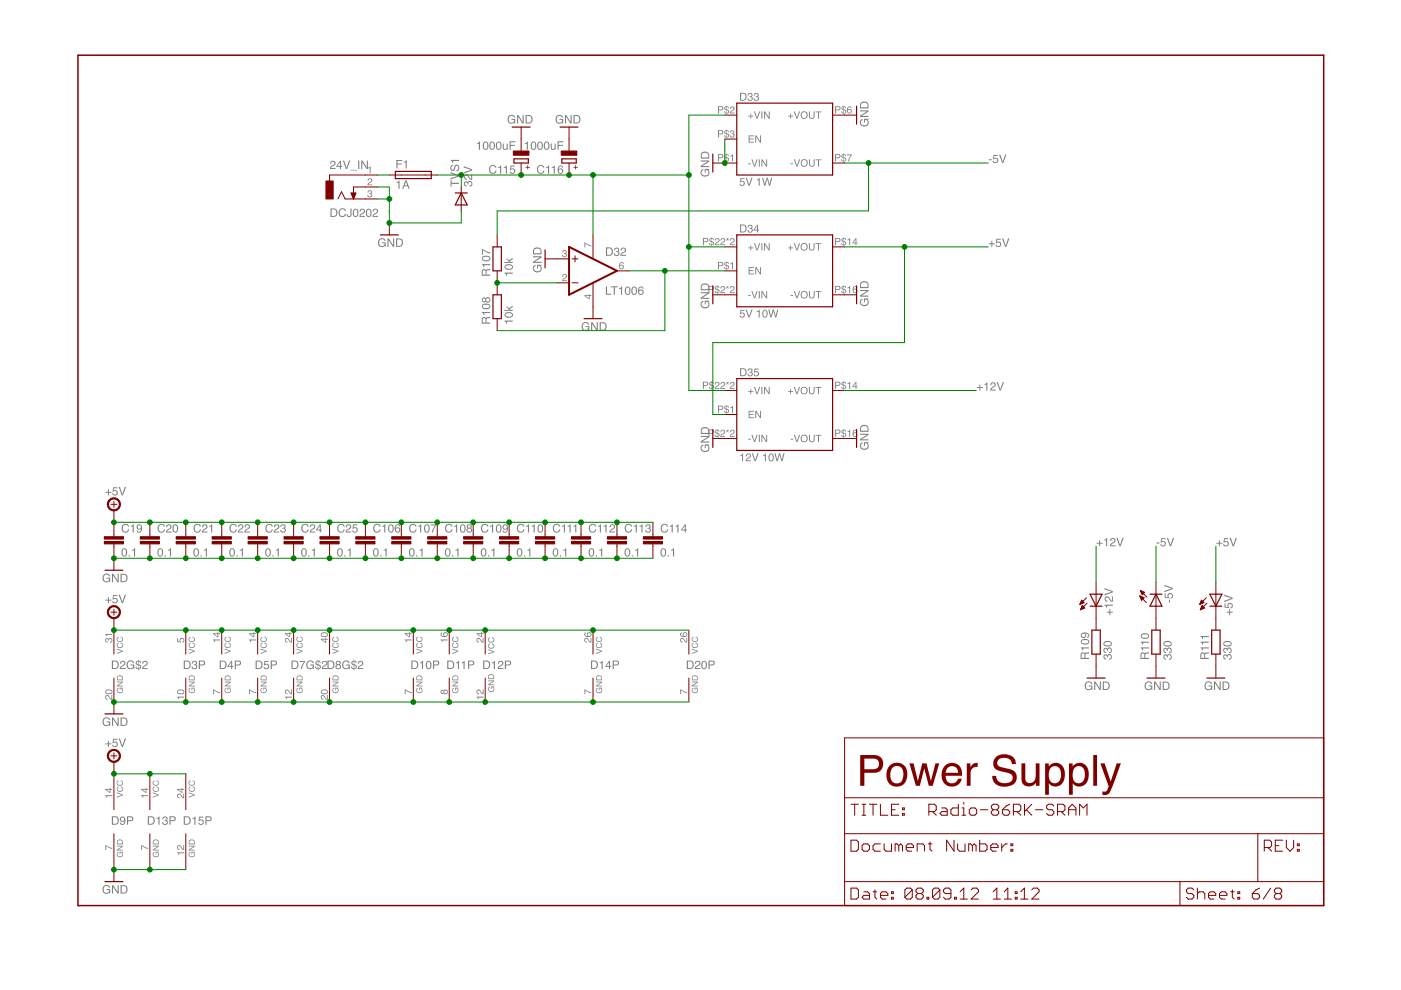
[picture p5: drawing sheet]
<svg xmlns="http://www.w3.org/2000/svg" width="297mm" height="210mm" viewBox="0 0 297 210" stroke-linecap="round" stroke-linejoin="round" font-family="sans-serif">
<g fill="#808080">
<path d="M70.3 44.4v1.4h.4a.7 .7 0 0 0 .6-.7 .7 .7 0 0 0-.6-.7zM70.1 44.2h.7a.91 .91 0 0 1 .7 .9 .91 .91 0 0 1-.7 .9h-.7zM72 44.4a.78 .78 0 0 1 .8-.2 .78 .78 0 0 1 .5 .5h-.2a.61 .61 0 0 0-.8-.3 .61 .61 0 0 0-.3 .9 .55 .55 0 0 0 .6 .5 .55 .55 0 0 0 .5-.5h.3a.83 .83 0 0 1-1.1 .7 .83 .83 0 0 1-.5-1.2zM74.3 44.2h.2v1.3a.52 .52 0 0 1-.5 .5 .52 .52 0 0 1-.5-.6h.2a.29 .29 0 0 0 .2 .4 .29 .29 0 0 0 .4-.2zM75 44.4a.63 .63 0 0 1 .8 0 .63 .63 0 0 1 .2 .7 .65 .65 0 0 1-.6 .9 .65 .65 0 0 1-.6-.8zM75.2 44.5a.96 .96 0 0 0 .2 1.3 .85 .85 0 0 0 0-1.4zM76.4 44.4a.6 .6 0 0 1 1 .2 .6 .6 0 0 1-.6 .8l-.4 .4h1v.2h-1.2a1.47 1.47 0 0 1 .9-1.1 .35 .35 0 0 0-.3-.5 .35 .35 0 0 0-.3 .5h-.3zM77.8 44.4a.63 .63 0 0 1 .7 0 .63 .63 0 0 1 .3 .7 .65 .65 0 0 1-.6 .9 .65 .65 0 0 1-.6-.8zM78 44.5a.96 .96 0 0 0 .2 1.3 .85 .85 0 0 0 0-1.4zM79.2 44.4a.6 .6 0 0 1 1 .2 .6 .6 0 0 1-.7 .8l-.3 .4h1v.2h-1.2a1.47 1.47 0 0 1 .9-1.1 .35 .35 0 0 0-.3-.5 .35 .35 0 0 0-.4 .5h-.2z" fill-rule="evenodd"/>
<path d="M84.1 38.6l.6-.3v1.7h-.2v-1.2h-.4zM86.1 38.5l-.3 .8h.5zM85.9 38.2h.3l.7 1.8h-.3l-.2-.5h-.7l-.2 .5h-.2z" fill-rule="evenodd"/>
<path d="M98.5 38.6l.3-.2 .4 .3a.58 .58 0 0 1 1 .1 .58 .58 0 0 1-.6 .8v-.2a.35 .35 0 0 0 .3-.6 .35 .35 0 0 0-.6 0v.3h-.2a.29 .29 0 0 0-.2-.4 .29 .29 0 0 0-.3 .3l.1 .3h.2v.2a.58 .58 0 0 1-.5-.3 .58 .58 0 0 1 .1-.6zM98.5 37.1a.8 .8 0 0 1 1.2 .7l.2 .1v-.9h.2v1.2a1.47 1.47 0 0 1-1.1-1 .35 .35 0 0 0-.5 .4 .35 .35 0 0 0 .5 .3v.2a.6 .6 0 0 1-.6-.3 .6 .6 0 0 1 .1-.7zM98.3 35.2l1.8 .7v.2l-1.8 .7v-.3l1.5-.5-1.5-.5z" fill-rule="evenodd"/>
<path d="M157 37.8h.8v.2h-.7v.4a.56 .56 0 0 1 .8 .3 .56 .56 0 0 1-.4 .8 .56 .56 0 0 1-.7-.5h.2a.36 .36 0 0 0 .5 .1 .36 .36 0 0 0 .1-.5 .36 .36 0 0 0-.6 .1h-.1zM158.1 37.7h.2l.5 1.4 .5-1.4h.3l-.7 1.7h-.2zM160.5 38.1l.6-.3v1.6h-.2v-1.2h-.4zM161.6 37.7h.2l.4 1.4 .3-1.4h.3l.4 1.4 .3-1.4h.2l-.4 1.7h-.3l-.3-1.4-.4 1.4h-.3z" fill-rule="evenodd"/>
<path d="M157 65.7h.8v.2h-.7v.5a.56 .56 0 0 1 .8 .2 .56 .56 0 0 1-.4 .8 .56 .56 0 0 1-.7-.5h.2a.36 .36 0 0 0 .5 .2 .36 .36 0 0 0 .1-.6 .36 .36 0 0 0-.6 .1h-.1zM158.1 65.6h.2l.5 1.5 .5-1.5h.3l-.7 1.7h-.2zM160.5 66l.6-.3v1.6h-.2v-1.1h-.4zM161.8 65.8a.64 .64 0 0 1 .8 .1 .64 .64 0 0 1 .1 .8 .59 .59 0 0 1-.6 .7 .59 .59 0 0 1-.5-.9zM162 65.9a.91 .91 0 0 0 .2 1.3 .8 .8 0 0 0 0-1.3zM162.9 65.6h.2l.4 1.4 .3-1.4h.3l.4 1.4 .3-1.4h.2l-.4 1.7h-.2l-.4-1.4-.4 1.4h-.3z" fill-rule="evenodd"/>
<path d="M156.9 96.5l.6-.3v1.6h-.2v-1.2h-.4zM158.3 96.3a.57 .57 0 0 1 .9 .2 .57 .57 0 0 1-.6 .8l-.3 .3h.9v.2h-1.1l.2-.5 .4-.3a.34 .34 0 0 0 .3-.4 .34 .34 0 0 0-.4-.3 .34 .34 0 0 0-.3 .4h-.2zM159.4 96.1h.2l.5 1.4 .5-1.4h.3l-.7 1.7h-.2zM161.8 96.5l.6-.3v1.6h-.2v-1.2h-.4zM163.1 96.3a.64 .64 0 0 1 .8 .1 .64 .64 0 0 1 .1 .8 .59 .59 0 0 1-.6 .6 .59 .59 0 0 1-.5-.8zM163.3 96.4a.91 .91 0 0 0 .2 1.2 .8 .8 0 0 0 0-1.3zM164.2 96.1h.3l.3 1.4 .3-1.4h.3l.4 1.4 .3-1.4h.2l-.4 1.7h-.2l-.4-1.4-.4 1.4h-.3z" fill-rule="evenodd"/>
<path d="M148.7 36l.4-.2v.3a.65 .65 0 0 0-.2 .9 .65 .65 0 0 0 1 .1 .57 .57 0 0 0 .3-.6 .57 .57 0 0 0-.6-.5v.6h-.2v-.8h1v.2h-.3a.88 .88 0 0 1 .1 1.2 .88 .88 0 0 1-1.2 .1 .86 .86 0 0 1-.3-1.3zM148.6 34h1.8v.3l-1.5 .9h1.5v.2h-1.8v-.3l1.4-.9h-1.4zM149 32.5l-.2 .3v.6h1.4v-.5a.72 .72 0 0 0-1.2-.4zM148.8 32.3a.97 .97 0 0 1 1.6 .6v.7h-1.8v-.9z" fill-rule="evenodd"/>
<path d="M148.7 63.9l.4-.1v.2a.65 .65 0 0 0-.2 1 .65 .65 0 0 0 1 .1 .57 .57 0 0 0 .3-.7 .57 .57 0 0 0-.6-.4v.5h-.2v-.8h1v.2l-.3 .1a.88 .88 0 0 1 .1 1.2 .88 .88 0 0 1-1.2 .1 .86 .86 0 0 1-.3-1.4zM148.6 61.9h1.8v.3l-1.5 .9h1.5v.3h-1.8v-.3l1.4-.9h-1.4zM149 60.5l-.2 .2v.6h1.4v-.4a.72 .72 0 0 0-1.2-.4zM148.8 60.3a.97 .97 0 0 1 1.6 .5v.8h-1.8v-1z" fill-rule="evenodd"/>
<path d="M148.7 94.4l.4-.2v.3a.65 .65 0 0 0-.2 .9 .65 .65 0 0 0 1 .1 .57 .57 0 0 0 .3-.6 .57 .57 0 0 0-.6-.5v.6h-.2v-.8h1v.2h-.3a.88 .88 0 0 1 .1 1.2 .88 .88 0 0 1-1.2 .1 .86 .86 0 0 1-.3-1.3zM148.6 92.4h1.8v.3l-1.5 .9h1.5v.2h-1.8v-.2l1.4-1h-1.4zM149 90.9l-.2 .3v.6h1.4v-.4a.72 .72 0 0 0-1.2-.5zM148.8 90.7a.97 .97 0 0 1 1.6 .6v.7h-1.8v-.9z" fill-rule="evenodd"/>
<path d="M80.4 50.8a.8 .8 0 0 1 1.3 .3h-.2a.65 .65 0 0 0-.9-.2 .65 .65 0 0 0-.1 .9 .57 .57 0 0 0 .6 .4 .57 .57 0 0 0 .5-.6h-.6v-.2h.8v.9h-.2v-.2a.88 .88 0 0 1-1.2 .1 .88 .88 0 0 1-.2-1.2zM82.2 50.5h.2l.9 1.5v-1.5h.3v1.8h-.3l-.9-1.4v1.4h-.2zM84.2 50.8v1.3h.4a.7 .7 0 0 0 .6-.7 .7 .7 0 0 0-.6-.6zM84 50.5h.7a.91 .91 0 0 1 .7 .9 .91 .91 0 0 1-.7 .9h-.7z" fill-rule="evenodd"/>
<path d="M182.5 25.4l.4-.2v.3a.65 .65 0 0 0-.2 .9 .65 .65 0 0 0 .9 .1 .57 .57 0 0 0 .4-.6 .57 .57 0 0 0-.6-.5v.6h-.2v-.8h.9v.1l-.2 .1a.88 .88 0 0 1 .1 1.2 .88 .88 0 0 1-1.2 .1 .86 .86 0 0 1-.3-1.3zM182.4 23.4h1.7v.3l-1.4 .9h1.4v.2h-1.7v-.3l1.4-.9h-1.4zM182.7 21.9l-.1 .2v.7h1.3v-.5a.72 .72 0 0 0-1.2-.4zM182.6 21.7a.97 .97 0 0 1 1.5 .6v.7h-1.7v-1z" fill-rule="evenodd"/>
<path d="M182.5 63.5l.4-.2v.2a.65 .65 0 0 0-.2 1 .65 .65 0 0 0 .9 .1 .57 .57 0 0 0 .4-.7 .57 .57 0 0 0-.6-.4v.6h-.2v-.8h.9v.1l-.2 .1a.88 .88 0 0 1 .1 1.2 .88 .88 0 0 1-1.2 .1 .86 .86 0 0 1-.3-1.3zM182.4 61.5h1.7v.3l-1.4 .9h1.4v.2h-1.7v-.3l1.4-.9h-1.4zM182.7 60l-.1 .2v.6h1.3v-.4a.72 .72 0 0 0-1.2-.4zM182.6 59.8a.97 .97 0 0 1 1.5 .6v.7h-1.7v-1z" fill-rule="evenodd"/>
<path d="M182.5 94l.4-.2v.2a.65 .65 0 0 0-.2 1 .65 .65 0 0 0 .9 .1 .57 .57 0 0 0 .4-.7 .57 .57 0 0 0-.6-.4v.5h-.2v-.8h.9v.2l-.2 .1a.88 .88 0 0 1 .1 1.2 .88 .88 0 0 1-1.2 .1 .86 .86 0 0 1-.3-1.3zM182.4 92h1.7v.2l-1.4 .9h1.4v.3h-1.7v-.3l1.4-.9h-1.4zM182.7 90.5l-.1 .2v.6h1.3v-.4a.72 .72 0 0 0-1.2-.4zM182.6 90.3a.97 .97 0 0 1 1.5 .5v.8h-1.7v-1z" fill-rule="evenodd"/>
<path d="M128.5 60.7h.2v1.6h.9v.2h-1.1zM129.5 60.7h1.5v.2h-.6v1.6h-.3v-1.6h-.6zM131.2 61.1l.7-.3v1.7h-.2v-1.2h-.5zM132.7 60.9a.63 .63 0 0 1 .7 0 .63 .63 0 0 1 .3 .7 .65 .65 0 0 1-.6 .9 .65 .65 0 0 1-.6-.8zM132.9 61a.96 .96 0 0 0 .2 1.3 .85 .85 0 0 0 0-1.4zM134.1 60.9a.63 .63 0 0 1 .7 0 .63 .63 0 0 1 .3 .7 .65 .65 0 0 1-.6 .9 .65 .65 0 0 1-.6-.8zM134.3 61a.96 .96 0 0 0 .2 1.3 .85 .85 0 0 0 0-1.4zM135.5 60.9l.6-.1 .3 .2v.2h-.2a.36 .36 0 0 0-.4-.3 .36 .36 0 0 0-.3 .5v.2a.58 .58 0 0 1 .9 .2 .58 .58 0 0 1-.4 .8 .58 .58 0 0 1-.7-.6zM135.5 62a.4 .4 0 0 0 .8 0 .4 .4 0 0 0-.8 0z" fill-rule="evenodd"/>
<path d="M123.6 68.5a.8 .8 0 0 1 1.3 .4h-.2a.65 .65 0 0 0-1-.3 .65 .65 0 0 0-.1 1 .57 .57 0 0 0 .7 .3 .57 .57 0 0 0 .4-.5h-.5v-.2h.8v.9h-.2l-.1-.2a.88 .88 0 0 1-1.2 0 .88 .88 0 0 1-.1-1.2zM125.3 68.3h.3l.9 1.5v-1.5h.2v1.8h-.2l-.9-1.4v1.4h-.3zM127.4 68.5v1.4h.4a.7 .7 0 0 0 .6-.7 .7 .7 0 0 0-.6-.7zM127.1 68.3h.8a.91 .91 0 0 1 .7 .9 .91 .91 0 0 1-.7 .9h-.8z" fill-rule="evenodd"/>
<path d="M113.2 56.3l.4-.1v.2a.65 .65 0 0 0-.3 .9 .65 .65 0 0 0 1 .2 .57 .57 0 0 0 .3-.7 .57 .57 0 0 0-.5-.4v.5h-.2v-.8h.9v.2h-.2a.88 .88 0 0 1 0 1.3 .88 .88 0 0 1-1.2 .1 .86 .86 0 0 1-.2-1.4zM113 54.3h1.8v.3l-1.4 .9h1.4v.3h-1.8v-.3l1.5-.9h-1.5zM113.4 52.8l-.2 .3v.6h1.4v-.4a.72 .72 0 0 0-1.2-.5zM113.3 52.6a.97 .97 0 0 1 1.5 .6v.7h-1.8l.1-.9z" fill-rule="evenodd"/>
<path d="M107 57.8h1.7v.2h-1.2v.4h-.2zM107.1 56.3a1.06 1.06 0 0 1 1.7 .3 .97 .97 0 0 1-.9 .6 .97 .97 0 0 1-.9-.6zM107.2 56.4a.68 .68 0 0 0 1.1 .5l.2-.1a.66 .66 0 0 0-1-.5zM107.4 54.7l.5 .5 .8-.5v.2l-.6 .5 .1 .1h.5v.3h-1.8v-.3h1.1l-.6-.5z" fill-rule="evenodd"/>
<path d="M107 68h1.7v.2h-1.2v.4h-.2zM107.1 66.4a1.06 1.06 0 0 1 1.7 .4 .97 .97 0 0 1-.9 .6 .97 .97 0 0 1-.9-.6zM107.2 66.6a.68 .68 0 0 0 1.1 .5l.2-.2a.66 .66 0 0 0-1-.5zM107.4 64.9l.5 .5 .8-.6v.3l-.6 .4 .1 .2h.5v.2h-1.8v-.2h1.1l-.6-.6z" fill-rule="evenodd"/>
<path d="M101.1 30.3l.7-.3v1.7h-.3v-1.2h-.4zM102.6 30.2a.63 .63 0 0 1 .7-.1 .63 .63 0 0 1 .3 .8 .65 .65 0 0 1-.6 .9 .65 .65 0 0 1-.6-.9zM102.8 30.2a.96 .96 0 0 0 .1 1.4 .85 .85 0 0 0 .1-1.4zM103.9 30.2a.63 .63 0 0 1 .8-.1 .63 .63 0 0 1 .2 .8 .65 .65 0 0 1-.5 .9 .65 .65 0 0 1-.7-.9zM104.2 30.2a.96 .96 0 0 0 .1 1.4 .85 .85 0 0 0 .1-1.4zM105.3 30.2a.63 .63 0 0 1 .8-.1 .63 .63 0 0 1 .2 .8 .65 .65 0 0 1-.5 .9 .65 .65 0 0 1-.7-.9zM105.6 30.2a.96 .96 0 0 0 .1 1.4 .85 .85 0 0 0 0-1.4zM106.6 30.4h.2v1l.3 .2 .3-.2v-1h.2v1.3h-.2v-.1a.45 .45 0 0 1-.5 .2 .45 .45 0 0 1-.3-.5zM108 30h1.3v.2h-1v.5h.9v.2h-.9v.8h-.3z" fill-rule="evenodd"/>
<path d="M111.3 30.3l.6-.3v1.7h-.2v-1.2h-.4zM112.7 30.2a.63 .63 0 0 1 .8-.1 .63 .63 0 0 1 .2 .8 .65 .65 0 0 1-.6 .9 .65 .65 0 0 1-.6-.9zM113 30.2a.96 .96 0 0 0 .1 1.4 .85 .85 0 0 0 0-1.4zM114.1 30.2a.63 .63 0 0 1 .8-.1 .63 .63 0 0 1 .2 .8 .65 .65 0 0 1-.6 .9 .65 .65 0 0 1-.6-.9zM114.3 30.2a.96 .96 0 0 0 .2 1.4 .85 .85 0 0 0 0-1.4zM115.5 30.2a.63 .63 0 0 1 .8-.1 .63 .63 0 0 1 .2 .8 .65 .65 0 0 1-.6 .9 .65 .65 0 0 1-.6-.9zM115.7 30.2a.96 .96 0 0 0 .2 1.4 .85 .85 0 0 0 0-1.4zM116.8 30.4h.2v1l.2 .2 .3-.2 .1-1h.2v1.3h-.2v-.1a.45 .45 0 0 1-.5 .2 .45 .45 0 0 1-.3-.5zM118.2 30h1.2v.2h-1v.5h.9v.2h-.9v.8h-.2z" fill-rule="evenodd"/>
<path d="M107.9 24.6a.8 .8 0 0 1 1.3 .3h-.2a.65 .65 0 0 0-1-.2 .65 .65 0 0 0-.1 1 .57 .57 0 0 0 .7 .3 .57 .57 0 0 0 .4-.6h-.5v-.2h.7v1h-.1l-.1-.2a.88 .88 0 0 1-1.2 0 .88 .88 0 0 1-.1-1.2zM109.6 24.4h.3l.9 1.4v-1.4h.2v1.8h-.2l-.9-1.5v1.5h-.3zM111.7 24.6v1.4h.4a.7 .7 0 0 0 .6-.7 .7 .7 0 0 0-.6-.7zM111.4 24.4h.8a.91 .91 0 0 1 .7 .9 .91 .91 0 0 1-.7 .9h-.8z" fill-rule="evenodd"/>
<path d="M118 24.6a.8 .8 0 0 1 1.4 .3h-.3a.65 .65 0 0 0-.9-.2 .65 .65 0 0 0-.1 1 .57 .57 0 0 0 .6 .3 .57 .57 0 0 0 .5-.6h-.6v-.2h.8v1h-.2v-.2a.88 .88 0 0 1-1.2 0 .88 .88 0 0 1-.1-1.2zM119.8 24.4h.3l.9 1.4v-1.4h.2v1.8h-.3l-.9-1.5v1.5h-.2zM121.8 24.6v1.4h.5a.7 .7 0 0 0 .5-.7 .7 .7 0 0 0-.5-.7zM121.6 24.4h.7a.91 .91 0 0 1 .8 .9 .91 .91 0 0 1-.8 .9h-.7z" fill-rule="evenodd"/>
<path d="M79.3 116.4a.63 .63 0 0 1 .8 0 .63 .63 0 0 1 .2 .7 .65 .65 0 0 1-.6 .9 .65 .65 0 0 1-.6-.9zM79.5 116.5a.96 .96 0 0 0 .2 1.3 .85 .85 0 0 0 0-1.4zM80.6 117.7h.3v.3h-.3zM81.3 116.6l.7-.4v1.8h-.3v-1.3h-.4z" fill-rule="evenodd"/>
<path d="M86.9 116.4a.63 .63 0 0 1 .8 0 .63 .63 0 0 1 .2 .7 .65 .65 0 0 1-.6 .9 .65 .65 0 0 1-.6-.9zM87.1 116.5a.96 .96 0 0 0 .2 1.3 .85 .85 0 0 0 0-1.4zM88.2 117.7h.3v.3h-.3zM88.9 116.6l.7-.4v1.8h-.2v-1.3h-.5z" fill-rule="evenodd"/>
<path d="M94.5 116.4a.63 .63 0 0 1 .8 0 .63 .63 0 0 1 .2 .7 .65 .65 0 0 1-.5 .9 .65 .65 0 0 1-.7-.9zM94.8 116.5a.96 .96 0 0 0 .1 1.3 .85 .85 0 0 0 0-1.4zM95.8 117.7h.3v.3h-.3zM96.6 116.6l.6-.4v1.8h-.2v-1.3h-.4z" fill-rule="evenodd"/>
<path d="M102.1 116.4a.63 .63 0 0 1 .8 0 .63 .63 0 0 1 .2 .7 .65 .65 0 0 1-.5 .9 .65 .65 0 0 1-.7-.9zM102.4 116.5a.96 .96 0 0 0 .1 1.3 .85 .85 0 0 0 0-1.4zM103.5 117.7h.2v.3h-.2zM104.2 116.6l.6-.4v1.8h-.2v-1.3h-.4z" fill-rule="evenodd"/>
<path d="M109.8 116.4a.63 .63 0 0 1 .7 0 .63 .63 0 0 1 .3 .7 .65 .65 0 0 1-.6 .9 .65 .65 0 0 1-.6-.9zM110 116.5a.96 .96 0 0 0 .2 1.3 .85 .85 0 0 0 0-1.4zM111.1 117.7h.2v.3h-.2zM111.8 116.6l.6-.4v1.8h-.2v-1.3h-.4z" fill-rule="evenodd"/>
<path d="M117.4 116.4a.63 .63 0 0 1 .7 0 .63 .63 0 0 1 .3 .7 .65 .65 0 0 1-.6 .9 .65 .65 0 0 1-.6-.9zM117.6 116.5a.96 .96 0 0 0 .2 1.3 .85 .85 0 0 0 0-1.4zM118.7 117.7h.3v.3h-.3zM119.4 116.6l.7-.4v1.8h-.3v-1.3h-.4z" fill-rule="evenodd"/>
<path d="M125 116.4a.63 .63 0 0 1 .8 0 .63 .63 0 0 1 .2 .7 .65 .65 0 0 1-.6 .9 .65 .65 0 0 1-.6-.9zM125.2 116.5a.96 .96 0 0 0 .2 1.3 .85 .85 0 0 0 0-1.4zM126.3 117.7h.3v.3h-.3zM127 116.6l.7-.4v1.8h-.3v-1.3h-.4z" fill-rule="evenodd"/>
<path d="M132.6 116.4a.63 .63 0 0 1 .8 0 .63 .63 0 0 1 .2 .7 .65 .65 0 0 1-.6 .9 .65 .65 0 0 1-.6-.9zM132.9 116.5a.96 .96 0 0 0 .1 1.3 .85 .85 0 0 0 0-1.4zM133.9 117.7h.3v.3h-.3zM134.7 116.6l.6-.4v1.8h-.2v-1.3h-.4z" fill-rule="evenodd"/>
<path d="M140.2 116.4a.63 .63 0 0 1 .8 0 .63 .63 0 0 1 .2 .7 .65 .65 0 0 1-.5 .9 .65 .65 0 0 1-.7-.9zM140.5 116.5a.96 .96 0 0 0 .1 1.3 .85 .85 0 0 0 0-1.4zM141.6 117.7h.2v.3h-.2zM142.3 116.6l.6-.4v1.8h-.2v-1.3h-.4z" fill-rule="evenodd"/>
<path d="M26 116.4a.63 .63 0 0 1 .7 0 .63 .63 0 0 1 .3 .7 .65 .65 0 0 1-.6 .9 .65 .65 0 0 1-.6-.9zM26.2 116.5a.96 .96 0 0 0 .1 1.3 .85 .85 0 0 0 .1-1.4zM27.3 117.7h.2v.3h-.2zM28 116.6l.6-.4v1.8h-.2v-1.3h-.4z" fill-rule="evenodd"/>
<path d="M33.6 116.4a.63 .63 0 0 1 .7 0 .63 .63 0 0 1 .3 .7 .65 .65 0 0 1-.6 .9 .65 .65 0 0 1-.6-.9zM33.8 116.5a.96 .96 0 0 0 .2 1.3 .85 .85 0 0 0 0-1.4zM34.9 117.7h.2v.3h-.2zM35.6 116.6l.7-.4v1.8h-.3v-1.3h-.4z" fill-rule="evenodd"/>
<path d="M41.2 116.4a.63 .63 0 0 1 .8 0 .63 .63 0 0 1 .2 .7 .65 .65 0 0 1-.6 .9 .65 .65 0 0 1-.6-.9zM41.4 116.5a.96 .96 0 0 0 .2 1.3 .85 .85 0 0 0 0-1.4zM42.5 117.7h.3v.3h-.3zM43.2 116.6l.7-.4v1.8h-.3v-1.3h-.4z" fill-rule="evenodd"/>
<path d="M48.8 116.4a.63 .63 0 0 1 .8 0 .63 .63 0 0 1 .2 .7 .65 .65 0 0 1-.6 .9 .65 .65 0 0 1-.6-.9zM49.1 116.5a.96 .96 0 0 0 .1 1.3 .85 .85 0 0 0 0-1.4zM50.1 117.7h.3v.3h-.3zM50.9 116.6l.6-.4v1.8h-.2v-1.3h-.4z" fill-rule="evenodd"/>
<path d="M56.4 116.4a.63 .63 0 0 1 .8 0 .63 .63 0 0 1 .2 .7 .65 .65 0 0 1-.5 .9 .65 .65 0 0 1-.7-.9zM56.7 116.5a.96 .96 0 0 0 .1 1.3 .85 .85 0 0 0 0-1.4zM57.8 117.7h.2v.3h-.2zM58.5 116.6l.6-.4v1.8h-.2v-1.3h-.4z" fill-rule="evenodd"/>
<path d="M64 116.4a.63 .63 0 0 1 .8 0 .63 .63 0 0 1 .2 .7 .65 .65 0 0 1-.5 .9 .65 .65 0 0 1-.7-.9zM64.3 116.5a.96 .96 0 0 0 .1 1.3 .85 .85 0 0 0 .1-1.4zM65.4 117.7h.2v.3h-.2zM66.1 116.6l.6-.4v1.8h-.2v-1.3h-.4z" fill-rule="evenodd"/>
<path d="M71.7 116.4a.63 .63 0 0 1 .7 0 .63 .63 0 0 1 .3 .7 .65 .65 0 0 1-.6 .9 .65 .65 0 0 1-.6-.9zM71.9 116.5a.96 .96 0 0 0 .2 1.3 .85 .85 0 0 0 0-1.4zM73 117.7h.2v.3h-.2zM73.7 116.6l.7-.4v1.8h-.3v-1.3h-.4z" fill-rule="evenodd"/>
<path d="M22.9 126.6h.2v.5h.5v.2h-.5v.6h-.2v-.6h-.5v-.2h.5zM24 126.2h.9v.2h-.8v.5a.61 .61 0 0 1 .8 .2 .61 .61 0 0 1-.4 .9 .61 .61 0 0 1-.7-.6h.2a.38 .38 0 0 0 .6 .2 .38 .38 0 0 0 0-.6 .38 .38 0 0 0-.6 .1h-.2zM25.2 126.1h.2l.5 1.5 .5-1.5h.3l-.6 1.8h-.3z" fill-rule="evenodd"/>
<path d="M259.5 138.9l.3-.2 .4 .3a.58 .58 0 0 1 .9 .1 .58 .58 0 0 1-.5 .8v-.2a.35 .35 0 0 0 .3-.5 .35 .35 0 0 0-.6-.1v.3h-.2a.29 .29 0 0 0-.2-.4 .29 .29 0 0 0-.4 .3l.2 .3h.2v.2a.58 .58 0 0 1-.5-.3 .58 .58 0 0 1 .1-.6zM259.5 137.5l.3-.2 .4 .3a.58 .58 0 0 1 .9 .1 .58 .58 0 0 1-.5 .8v-.2a.35 .35 0 0 0 .3-.5 .35 .35 0 0 0-.6 0v.2h-.2a.29 .29 0 0 0-.2-.4 .29 .29 0 0 0-.4 .3l.2 .3h.2v.3a.58 .58 0 0 1-.5-.4 .58 .58 0 0 1 .1-.6zM259.5 136.1a1.06 1.06 0 0 1 1.6 .4 .97 .97 0 0 1-.9 .6 .97 .97 0 0 1-.9-.6zM259.6 136.3a.68 .68 0 0 0 1.1 .5l.2-.2a.66 .66 0 0 0-1-.4z" fill-rule="evenodd"/>
<path d="M255.6 144.7a.8 .8 0 0 1 1.4 .3h-.3a.65 .65 0 0 0-.9-.2 .65 .65 0 0 0-.1 1 .57 .57 0 0 0 .6 .3 .57 .57 0 0 0 .5-.6h-.6v-.2h.8v1h-.1l-.1-.2a.88 .88 0 0 1-1.2 0 .88 .88 0 0 1-.1-1.2zM257.4 144.5h.3l.9 1.5v-1.5h.2v1.8h-.3l-.9-1.5v1.5h-.2zM259.4 144.7v1.4h.5a.7 .7 0 0 0 .5-.7 .7 .7 0 0 0-.5-.7zM259.2 144.5h.7a.91 .91 0 0 1 .8 .9 .91 .91 0 0 1-.8 .9h-.7z" fill-rule="evenodd"/>
<path d="M234.1 138.9l.3-.2 .4 .3a.58 .58 0 0 1 1 .1 .58 .58 0 0 1-.6 .8v-.2a.35 .35 0 0 0 .3-.5 .35 .35 0 0 0-.6-.1v.3h-.2a.29 .29 0 0 0-.2-.4 .29 .29 0 0 0-.4 .3l.2 .3h.2v.2a.58 .58 0 0 1-.5-.3 .58 .58 0 0 1 .1-.6zM234.1 137.5l.3-.2 .4 .3a.58 .58 0 0 1 1 .1 .58 .58 0 0 1-.6 .8v-.2a.35 .35 0 0 0 .3-.5 .35 .35 0 0 0-.6 0v.2h-.2a.29 .29 0 0 0-.2-.4 .29 .29 0 0 0-.4 .3l.2 .3h.2v.3a.58 .58 0 0 1-.5-.4 .58 .58 0 0 1 .1-.6zM234.1 136.1a1.06 1.06 0 0 1 1.6 .4 .97 .97 0 0 1-.9 .6 .97 .97 0 0 1-.9-.6zM234.2 136.3a.68 .68 0 0 0 1.1 .5l.2-.2a.66 .66 0 0 0-1-.4z" fill-rule="evenodd"/>
<path d="M246.8 138.9l.3-.2 .4 .3a.58 .58 0 0 1 1 .1 .58 .58 0 0 1-.6 .8v-.2a.35 .35 0 0 0 .3-.5 .35 .35 0 0 0-.6-.1v.3h-.2a.29 .29 0 0 0-.2-.4 .29 .29 0 0 0-.4 .3l.2 .3h.2v.2a.58 .58 0 0 1-.5-.3 .58 .58 0 0 1 .1-.6zM246.8 137.5l.3-.2 .4 .3a.58 .58 0 0 1 1 .1 .58 .58 0 0 1-.6 .8v-.2a.35 .35 0 0 0 .3-.5 .35 .35 0 0 0-.6 0v.2h-.2a.29 .29 0 0 0-.2-.4 .29 .29 0 0 0-.4 .3l.2 .3h.2v.3a.58 .58 0 0 1-.5-.4 .58 .58 0 0 1 .1-.6zM246.8 136.1a1.06 1.06 0 0 1 1.6 .4 .97 .97 0 0 1-.9 .6 .97 .97 0 0 1-.9-.6zM246.9 136.3a.68 .68 0 0 0 1.1 .5l.2-.2a.66 .66 0 0 0-1-.4z" fill-rule="evenodd"/>
<path d="M230.2 144.7a.8 .8 0 0 1 1.4 .3h-.3a.65 .65 0 0 0-.9-.2 .65 .65 0 0 0-.1 1 .57 .57 0 0 0 .6 .3 .57 .57 0 0 0 .5-.6h-.6v-.2h.8v1h-.1l-.1-.2a.88 .88 0 0 1-1.2 0 .88 .88 0 0 1-.1-1.2zM232 144.5h.3l.9 1.5v-1.5h.2v1.8h-.3l-.9-1.5v1.5h-.2zM234 144.7v1.4h.5a.7 .7 0 0 0 .5-.7 .7 .7 0 0 0-.5-.7zM233.8 144.5h.7a.91 .91 0 0 1 .8 .9 .91 .91 0 0 1-.8 .9h-.7z" fill-rule="evenodd"/>
<path d="M242.9 144.7a.8 .8 0 0 1 1.4 .3h-.3a.65 .65 0 0 0-.9-.2 .65 .65 0 0 0-.1 1 .57 .57 0 0 0 .6 .3 .57 .57 0 0 0 .5-.6h-.6v-.2h.8v1h-.1l-.1-.2a.88 .88 0 0 1-1.2 0 .88 .88 0 0 1-.1-1.2zM244.7 144.5h.3l.9 1.5v-1.5h.2v1.8h-.3l-.9-1.5v1.5h-.2zM246.7 144.7v1.4h.5a.7 .7 0 0 0 .5-.7 .7 .7 0 0 0-.5-.7zM246.5 144.5h.7a.91 .91 0 0 1 .8 .9 .91 .91 0 0 1-.8 .9h-.7z" fill-rule="evenodd"/>
<path d="M22.9 157.1h.2v.5h.5v.2h-.5v.6h-.2v-.6h-.5v-.2h.5zM24 156.6h.9v.3h-.8v.4a.61 .61 0 0 1 .8 .3 .61 .61 0 0 1-.4 .8 .61 .61 0 0 1-.7-.5h.2a.38 .38 0 0 0 .6 .2 .38 .38 0 0 0 0-.6 .38 .38 0 0 0-.6 .1h-.2zM25.2 156.6h.2l.5 1.5 .5-1.5h.3l-.6 1.8h-.3z" fill-rule="evenodd"/>
<path d="M22 152.3a.8 .8 0 0 1 1.3 .4h-.2a.65 .65 0 0 0-.9-.3 .65 .65 0 0 0-.2 1 .57 .57 0 0 0 .7 .3 .57 .57 0 0 0 .4-.5h-.5v-.2h.8v.9h-.2v-.2a.88 .88 0 0 1-1.3 0 .88 .88 0 0 1-.1-1.2zM23.7 152.1h.3l.9 1.5v-1.5h.3v1.8h-.3l-.9-1.4v1.4h-.3zM25.8 152.3v1.4h.4a.7 .7 0 0 0 .6-.7 .7 .7 0 0 0-.6-.7zM25.6 152.1h.7a.91 .91 0 0 1 .7 .9 .91 .91 0 0 1-.7 .9h-.7z" fill-rule="evenodd"/>
<path d="M22 187.9a.8 .8 0 0 1 1.3 .3h-.2a.65 .65 0 0 0-.9-.2 .65 .65 0 0 0-.2 1 .57 .57 0 0 0 .7 .3 .57 .57 0 0 0 .4-.6h-.5v-.2h.8v1h-.2v-.3a.88 .88 0 0 1-1.3 .1 .88 .88 0 0 1-.1-1.2zM23.7 187.7h.3l.9 1.4v-1.4h.3v1.8h-.3l-.9-1.5v1.5h-.3zM25.8 187.9v1.4h.4a.7 .7 0 0 0 .6-.7 .7 .7 0 0 0-.6-.7zM25.6 187.7h.7a.91 .91 0 0 1 .7 .9 .91 .91 0 0 1-.7 .9h-.7z" fill-rule="evenodd"/>
<path d="M22 121.9a.8 .8 0 0 1 1.3 .3h-.2a.65 .65 0 0 0-.9-.2 .65 .65 0 0 0-.2 .9 .57 .57 0 0 0 .7 .4 .57 .57 0 0 0 .4-.6h-.5v-.2h.8v.9h-.2v-.2a.88 .88 0 0 1-1.3 .1 .88 .88 0 0 1-.1-1.2zM23.7 121.6h.3l.9 1.5v-1.5h.3v1.8h-.3l-.9-1.4v1.4h-.3zM25.8 121.9v1.3h.4a.7 .7 0 0 0 .6-.7 .7 .7 0 0 0-.6-.6zM25.6 121.6h.7a.91 .91 0 0 1 .7 .9 .91 .91 0 0 1-.7 .9h-.7z" fill-rule="evenodd"/>
<path d="M22.9 103.8h.2v.5h.5v.2h-.5v.5h-.2v-.5h-.5v-.2h.5zM24 103.3h.9v.2h-.8v.5a.61 .61 0 0 1 .8 .3 .61 .61 0 0 1-.4 .8 .61 .61 0 0 1-.7-.5h.2a.38 .38 0 0 0 .6 .2 .38 .38 0 0 0 0-.6 .38 .38 0 0 0-.6 .1h-.2zM25.2 103.2h.2l.5 1.6 .5-1.6h.3l-.6 1.8h-.3z" fill-rule="evenodd"/>
<path d="M70.2 34.2a.6 .6 0 0 1 .9 .3 .6 .6 0 0 1-.6 .8l-.3 .3h.9v.2h-1.2a1.47 1.47 0 0 1 1-1.1 .35 .35 0 0 0-.3-.4 .35 .35 0 0 0-.4 .4h-.2zM72.1 34.4l-.6 .8h.6zM72.1 34.1h.2v1.1h.3v.2h-.3v.4h-.2v-.4h-.8v-.2zM72.7 34h.3l.5 1.6 .5-1.6h.3l-.7 1.8h-.2zM74.3 36h1.4v.1h-1.4zM75.9 34h.3v1.8h-.3zM76.6 34h.3l.9 1.5v-1.5h.2v1.8h-.3l-.9-1.4v1.4h-.2z" fill-rule="evenodd"/>
<path d="M78 35.5l.6-.2v1.4h-.2v-1h-.4z" fill-rule="evenodd"/>
<path d="M78.1 37.9a.52 .52 0 0 1 .8 .2 .52 .52 0 0 1-.5 .7l-.3 .3h.8v.2h-1l.2-.5a.59 .59 0 0 0 .6-.8h-.4l-.2 .3h-.2z" fill-rule="evenodd"/>
<path d="M78.1 40.4a.43 .43 0 0 1 .6 0 .43 .43 0 0 1 0 .6 .5 .5 0 0 1-.1 .9 .5 .5 0 0 1-.7-.5h.2a.3 .3 0 0 0 .4 .3 .3 .3 0 0 0 0-.6h-.2v-.1a.25 .25 0 0 0 .4-.2 .25 .25 0 0 0-.3-.3l-.5 .3z" fill-rule="evenodd"/>
<path d="M84 33.9h1.3v.2h-1v.6h.9v.2h-.9v.8h-.3zM85.6 34.3l.6-.3v1.7h-.2v-1.2h-.4z" fill-rule="evenodd"/>
<path d="M95.5 38.1h.2v.7h1.6v.2h-1.6v.6h-.2zM95.5 36.5l1.8 .6v.3l-1.8 .7v-.3l1.5-.5-1.5-.5zM95.7 35h.3v.2a.42 .42 0 0 0-.3 .4 .42 .42 0 0 0 .4 .4 1.45 1.45 0 0 1 .7-1.1 .73 .73 0 0 1 .6 .7 .73 .73 0 0 1-.7 .7v-.2a.47 .47 0 0 0 .5-.5 .47 .47 0 0 0-.5-.4h-.1a.89 .89 0 0 1-.7 1.1 .72 .72 0 0 1-.2-1.3zM95.6 33.9h1.7v.2h-1.2v.4h-.2z" fill-rule="evenodd"/>
<path d="M159.1 24.1h.2v.4h.4v.2h-.4v.5h-.2v-.5h-.5v-.2h.5zM159.8 23.6h.3l.4 1.3 .5-1.3h.2l-.6 1.6h-.2zM161.4 23.6h.2v1.6h-.2zM162 23.6h.2l.8 1.3v-1.3h.2v1.6h-.2l-.8-1.3v1.3h-.2z" fill-rule="evenodd"/>
<path d="M152.2 22.5h.7a.44 .44 0 0 1 .5 .5 .44 .44 0 0 1-.5 .4h-.5v.6h-.2zM152.4 22.7v.5h.4a.27 .27 0 0 0 .4-.2 .27 .27 0 0 0-.4-.3zM154.1 23.4v.5a.27 .27 0 0 0 .3-.2 .27 .27 0 0 0-.3-.3zM153.8 22.8v.2l.2 .2v-.5zM153.7 22.7l.3-.2v-.1l.4 .3 .1 .2-.4-.2v.5a.45 .45 0 0 1 .5 .4 .45 .45 0 0 1-.5 .5l-.1 .2v-.2l-.5-.3v-.2h.2l.3 .3v-.5l-.4-.3zM154.9 22.6a.52 .52 0 0 1 .8 .3 .52 .52 0 0 1-.5 .7l-.3 .3h.8v.1h-1l.2-.4a.59 .59 0 0 0 .6-.8h-.4l-.1 .3h-.2z" fill-rule="evenodd"/>
<path d="M158.7 28.7h1.1v.2h-.9v.5h.9v.1h-.9v.6h1v.1h-1.2zM160.1 28.7h.3l.8 1.3v-1.3h.1v1.5h-.2l-.8-1.2v1.2h-.2z" fill-rule="evenodd"/>
<path d="M152.2 27.6h.7a.44 .44 0 0 1 .5 .4 .44 .44 0 0 1-.5 .5h-.5v.6h-.2zM152.4 27.8v.5h.4a.27 .27 0 0 0 .4-.3 .27 .27 0 0 0-.4-.2zM154.1 28.5v.5a.27 .27 0 0 0 .3-.3 .27 .27 0 0 0-.3-.2zM153.8 27.8v.3l.2 .2v-.5zM153.7 27.7l.3-.1v-.1l.4 .2 .1 .3-.4-.2v.5a.45 .45 0 0 1 .5 .4 .45 .45 0 0 1-.5 .5l-.1 .2v-.2l-.5-.4v-.1h.2l.3 .3v-.6l-.4-.2zM154.9 27.7a.43 .43 0 0 1 .7 0 .43 .43 0 0 1-.1 .6 .5 .5 0 0 1-.1 .9 .5 .5 0 0 1-.7-.5h.2a.3 .3 0 0 0 .4 .3 .3 .3 0 0 0 0-.5l-.2-.1 .1-.1a.25 .25 0 0 0 .3-.2 .25 .25 0 0 0-.3-.3l-.5 .3z" fill-rule="evenodd"/>
<path d="M158.6 34.6h.6v.2h-.6zM159.3 33.8h.2l.5 1.3 .4-1.3h.2l-.5 1.5h-.2zM160.9 33.8h.2v1.5h-.2zM161.4 33.8h.3l.8 1.2v-1.2h.2v1.5h-.3l-.8-1.2v1.2h-.2z" fill-rule="evenodd"/>
<path d="M152.2 32.7h.7a.44 .44 0 0 1 .5 .4 .44 .44 0 0 1-.5 .5h-.5v.6h-.2zM152.4 32.9v.5h.4a.27 .27 0 0 0 .4-.3 .27 .27 0 0 0-.4-.2zM154.1 33.5v.6a.27 .27 0 0 0 .3-.3 .27 .27 0 0 0-.3-.3zM153.8 32.9v.3l.2 .1v-.5zM153.7 32.8l.3-.1v-.2l.4 .3 .1 .3-.4-.3v.6a.45 .45 0 0 1 .5 .4 .45 .45 0 0 1-.5 .5l-.1 .2v-.2l-.5-.4v-.1h.2l.3 .3v-.6l-.4-.2zM154.9 33l.5-.3v1.5h-.2v-1.1h-.3z" fill-rule="evenodd"/>
<path d="M167.5 24.1h.2v.4h.5v.2h-.5v.5h-.2v-.5h-.4v-.2h.4zM168.3 23.6h.2l.5 1.3 .4-1.3h.2l-.5 1.6h-.2zM169.7 24.4a.8 .8 0 0 1 1.6 0 .8 .8 0 0 1-1.6 0zM169.9 24.4a.6 .6 0 0 0 1.2 0 .6 .6 0 0 0-1.2 0zM171.5 23.6h.2v1a.4 .4 0 0 0 .4 .4 .4 .4 0 0 0 .4-.4v-1h.2v.9a.61 .61 0 0 1-.6 .7 .61 .61 0 0 1-.6-.7zM172.9 23.6h1.2v.2h-.5v1.4h-.2v-1.4h-.5z" fill-rule="evenodd"/>
<path d="M177.1 22.5h.7a.44 .44 0 0 1 .4 .5 .44 .44 0 0 1-.4 .4h-.5v.6h-.2zM177.3 22.7v.5h.4a.27 .27 0 0 0 .3-.2 .27 .27 0 0 0-.3-.3zM178.9 23.4v.5a.27 .27 0 0 0 .3-.2 .27 .27 0 0 0-.3-.3zM178.6 22.8v.2l.2 .2v-.5zM178.5 22.7l.3-.2v-.1l.5 .3 .1 .2-.5-.2v.5a.45 .45 0 0 1 .5 .4 .45 .45 0 0 1-.5 .5l-.1 .2v-.2l-.4-.3v-.2h.2l.2 .3v-.5l-.4-.3zM179.8 22.7l.5-.1 .3 .3-.6-.1-.2 .5a.51 .51 0 0 1 .8 .1 .51 .51 0 0 1-.4 .8 .51 .51 0 0 1-.6-.6zM179.8 23.6a.32 .32 0 0 0 .6 0 .32 .32 0 0 0-.6 0z" fill-rule="evenodd"/>
<path d="M167.6 34.6h.6v.2h-.6zM168.3 33.8h.2l.5 1.3 .4-1.3h.2l-.5 1.5h-.2zM169.8 34.6a.79 .79 0 0 1 1.5 0 .79 .79 0 0 1-1.5 0zM170 34.5a.59 .59 0 0 0 1.1 0 .59 .59 0 0 0-1.1 0zM171.5 33.8h.2v.9a.4 .4 0 0 0 .4 .5 .4 .4 0 0 0 .4-.5v-.9h.2v.9a.61 .61 0 0 1-.6 .7 .61 .61 0 0 1-.6-.7zM172.9 33.8h1.3v.2h-.6v1.3h-.2v-1.3h-.5z" fill-rule="evenodd"/>
<path d="M177.1 32.7h.7a.44 .44 0 0 1 .4 .4 .44 .44 0 0 1-.4 .5h-.5v.6h-.2zM177.3 32.9v.5h.4a.27 .27 0 0 0 .3-.3 .27 .27 0 0 0-.3-.2zM178.9 33.5v.6a.27 .27 0 0 0 .3-.3 .27 .27 0 0 0-.3-.3zM178.6 32.9v.3l.2 .1v-.5zM178.5 32.8l.3-.1v-.2l.5 .3 .1 .3-.5-.3v.6a.45 .45 0 0 1 .5 .4 .45 .45 0 0 1-.5 .5l-.1 .2v-.2l-.4-.4v-.1h.2l.2 .3v-.6l-.4-.2zM179.6 32.7h1l-.6 1.5h-.2l.1-.3 .5-1h-.8z" fill-rule="evenodd"/>
<path d="M157.1 19.9v1.3h.4a.66 .66 0 0 0 .6-.7 .66 .66 0 0 0-.6-.6zM156.9 19.7h.7a.85 .85 0 0 1 .7 .8 .85 .85 0 0 1-.7 .9h-.7zM158.7 19.8a.47 .47 0 0 1 .7 0 .47 .47 0 0 1-.1 .7 .54 .54 0 0 1-.1 .9 .54 .54 0 0 1-.7-.5h.2a.33 .33 0 0 0 .5 .3 .33 .33 0 0 0 0-.6h-.3l.1-.2a.27 .27 0 0 0 .3-.2 .27 .27 0 0 0-.3-.3l-.2 .1-.1 .3h-.2zM160 19.8a.47 .47 0 0 1 .7 0 .47 .47 0 0 1-.1 .7 .54 .54 0 0 1-.1 .9 .54 .54 0 0 1-.7-.5h.2a.33 .33 0 0 0 .5 .3 .33 .33 0 0 0 0-.6h-.3l.1-.2a.27 .27 0 0 0 .3-.2 .27 .27 0 0 0-.2-.3l-.3 .1-.1 .3h-.2z" fill-rule="evenodd"/>
<path d="M159.1 52h.2v.5h.4v.1h-.4v.5h-.2v-.5h-.5v-.1h.5zM159.8 51.6h.3l.4 1.3 .5-1.3h.2l-.6 1.5h-.2zM161.4 51.6h.2v1.5h-.2zM162 51.6h.2l.8 1.2v-1.2h.2v1.5h-.2l-.8-1.2v1.2h-.2z" fill-rule="evenodd"/>
<path d="M149 50.4h.7a.44 .44 0 0 1 .5 .5 .44 .44 0 0 1-.5 .4h-.5v.7h-.2zM149.2 50.6v.6h.4a.27 .27 0 0 0 .4-.3 .27 .27 0 0 0-.4-.3zM150.9 51.3v.6a.27 .27 0 0 0 .3-.3 .27 .27 0 0 0-.3-.3zM150.6 50.7v.3l.2 .1v-.5zM150.5 50.6l.3-.1v-.2l.4 .3 .1 .3-.4-.3v.5a.45 .45 0 0 1 .5 .5 .45 .45 0 0 1-.5 .4l-.1 .2v-.2l-.4-.3-.1-.2h.2l.3 .4v-.6l-.4-.3zM151.7 50.6a.52 .52 0 0 1 .9 .2 .52 .52 0 0 1-.6 .7l-.3 .3h.9v.2h-1.1l.2-.5a.59 .59 0 0 0 .6-.8h-.4l-.1 .3h-.2zM152.9 50.6a.52 .52 0 0 1 .8 .2 .52 .52 0 0 1-.5 .7l-.3 .3h.8v.2h-1l.2-.5a.59 .59 0 0 0 .6-.8h-.4l-.2 .3h-.1zM154 50.6l.2 .1v-.3h.1v.3l.2-.1 .1 .1-.3 .1 .2 .2-.1 .1-.2-.2-.1 .2-.1-.1 .1-.2-.2-.1zM154.9 50.6a.52 .52 0 0 1 .9 .2 .52 .52 0 0 1-.6 .7l-.3 .3h.9v.2h-1.1l.2-.5a.59 .59 0 0 0 .6-.8h-.4l-.1 .3h-.2z" fill-rule="evenodd"/>
<path d="M158.7 56.6h1.1v.2h-.9v.5h.9v.2h-.9v.5h1v.2h-1.2zM160.1 56.6h.3l.8 1.3v-1.3h.1v1.6h-.2l-.8-1.3v1.3h-.2z" fill-rule="evenodd"/>
<path d="M152.2 55.5h.7a.44 .44 0 0 1 .5 .5 .44 .44 0 0 1-.5 .4h-.5v.7h-.2zM152.4 55.7v.5h.4a.27 .27 0 0 0 .4-.2 .27 .27 0 0 0-.4-.3zM154.1 56.4v.6a.27 .27 0 0 0 .3-.3 .27 .27 0 0 0-.3-.3zM153.8 55.8v.2l.2 .2v-.5zM153.7 55.7l.3-.2v-.1l.4 .3 .1 .2-.4-.2v.5a.45 .45 0 0 1 .5 .5 .45 .45 0 0 1-.5 .4l-.1 .2v-.2l-.5-.3v-.2h.2l.3 .3v-.5l-.4-.3zM154.9 55.9l.5-.3v1.5h-.2v-1.1h-.3z" fill-rule="evenodd"/>
<path d="M158.6 62.6h.6v.2h-.6zM159.3 61.7h.2l.5 1.3 .4-1.3h.2l-.5 1.6h-.2zM160.9 61.7h.2v1.6h-.2zM161.4 61.7h.3l.8 1.3v-1.3h.2v1.6h-.3l-.8-1.3v1.3h-.2z" fill-rule="evenodd"/>
<path d="M150.2 60.6h.7a.44 .44 0 0 1 .5 .4 .44 .44 0 0 1-.5 .5h-.5v.6h-.2zM150.4 60.8v.5h.4a.27 .27 0 0 0 .3-.2 .27 .27 0 0 0-.3-.3zM152.1 61.5v.5a.27 .27 0 0 0 .3-.2 .27 .27 0 0 0-.3-.3zM151.8 60.9v.2l.2 .2v-.5zM151.7 60.8l.3-.2v-.1l.4 .2 .1 .3-.4-.2v.5a.45 .45 0 0 1 .5 .4 .45 .45 0 0 1-.5 .5l-.1 .2v-.2l-.5-.4v-.1h.2l.3 .3v-.5l-.4-.3zM152.9 60.7a.52 .52 0 0 1 .8 .3 .52 .52 0 0 1-.5 .7l-.3 .3h.8v.1h-1l.2-.4a.59 .59 0 0 0 .6-.8l-.4-.1-.2 .4h-.2zM154 60.8h.2v-.2h.1v.2h.2l.1 .1-.3 .1 .2 .1-.1 .1-.2-.2-.1 .2-.1-.1 .1-.1-.2-.1zM154.9 60.7a.52 .52 0 0 1 .9 .3 .52 .52 0 0 1-.6 .7l-.3 .3h.9v.1h-1.1l.2-.4a.59 .59 0 0 0 .6-.8l-.4-.1-.1 .4h-.2z" fill-rule="evenodd"/>
<path d="M167.5 52h.2v.5h.5v.1h-.5v.5h-.2v-.5h-.4v-.1h.4zM168.3 51.6h.2l.5 1.3 .4-1.3h.2l-.5 1.5h-.2zM169.7 52.3a.8 .8 0 0 1 1.6 0 .8 .8 0 0 1-1.6 0zM169.9 52.3a.6 .6 0 0 0 1.2 0 .6 .6 0 0 0-1.2 0zM171.5 51.6h.2v.9a.4 .4 0 0 0 .4 .5 .4 .4 0 0 0 .4-.5v-.9h.2v.8a.61 .61 0 0 1-.6 .7 .61 .61 0 0 1-.6-.7zM172.9 51.6h1.2v.1h-.5v1.4h-.2v-1.4h-.5z" fill-rule="evenodd"/>
<path d="M177.1 50.4h.7a.44 .44 0 0 1 .4 .5 .44 .44 0 0 1-.4 .4h-.5v.7h-.2zM177.3 50.6v.6h.4a.27 .27 0 0 0 .3-.3 .27 .27 0 0 0-.3-.3zM178.9 51.3v.6a.27 .27 0 0 0 .3-.3 .27 .27 0 0 0-.3-.3zM178.6 50.7v.3l.2 .1v-.5zM178.5 50.6l.3-.1v-.2l.5 .3 .1 .3-.5-.3v.5a.45 .45 0 0 1 .5 .5 .45 .45 0 0 1-.5 .4l-.1 .2v-.2l-.4-.3v-.2h.2l.2 .4v-.6l-.4-.3zM179.7 50.8l.6-.3v1.5h-.3v-1.1h-.3zM181.4 50.8l-.5 .7h.5zM181.4 50.5h.2v1h.2v.1h-.2v.4h-.2v-.4h-.7z" fill-rule="evenodd"/>
<path d="M167.6 62.6h.6v.2h-.6zM168.3 61.7h.2l.5 1.3 .4-1.3h.2l-.5 1.6h-.2zM169.8 62.5a.79 .79 0 0 1 1.5 0 .79 .79 0 0 1-1.5 0zM170 62.5a.59 .59 0 0 0 1.1 0 .59 .59 0 0 0-1.1 0zM171.5 61.7h.2v1a.4 .4 0 0 0 .4 .4 .4 .4 0 0 0 .4-.4v-1h.2v.9a.61 .61 0 0 1-.6 .7 .61 .61 0 0 1-.6-.7zM172.9 61.7h1.3v.2h-.6v1.4h-.2v-1.4h-.5z" fill-rule="evenodd"/>
<path d="M177.1 60.6h.7a.44 .44 0 0 1 .4 .4 .44 .44 0 0 1-.4 .5h-.5v.6h-.2zM177.3 60.8v.5h.4a.27 .27 0 0 0 .3-.2 .27 .27 0 0 0-.3-.3zM178.9 61.5v.5a.27 .27 0 0 0 .3-.2 .27 .27 0 0 0-.3-.3zM178.6 60.9v.2l.2 .2v-.5zM178.5 60.8l.3-.2v-.1l.5 .2 .1 .3-.5-.2v.5a.45 .45 0 0 1 .5 .4 .45 .45 0 0 1-.5 .5l-.1 .2v-.2l-.4-.4v-.1h.2l.2 .3v-.5l-.4-.3zM179.7 60.9l.6-.2v1.4h-.3v-1h-.3zM180.9 60.8l.6-.1 .3 .3-.6-.2-.2 .6a.51 .51 0 0 1 .7 .1 .51 .51 0 0 1-.3 .8 .51 .51 0 0 1-.6-.6zM181 61.7a.32 .32 0 0 0 .6 0 .32 .32 0 0 0-.6 0z" fill-rule="evenodd"/>
<path d="M157.1 47.8v1.3h.4a.66 .66 0 0 0 .6-.7 .66 .66 0 0 0-.6-.6zM156.9 47.6h.7a.85 .85 0 0 1 .7 .8 .85 .85 0 0 1-.7 .9h-.7zM158.7 47.7a.47 .47 0 0 1 .7 0 .47 .47 0 0 1-.1 .7 .54 .54 0 0 1-.1 .9 .54 .54 0 0 1-.7-.5h.2a.33 .33 0 0 0 .5 .3 .33 .33 0 0 0 0-.6h-.3l.1-.1a.27 .27 0 0 0 .3-.3 .27 .27 0 0 0-.3-.3l-.2 .2-.1 .2h-.2zM160.5 48l-.5 .7h.5zM160.5 47.6h.2v1.1h.2v.2h-.2v.4h-.2v-.4h-.7z" fill-rule="evenodd"/>
<path d="M159.1 82.5h.2v.4h.4v.2h-.4v.5h-.2v-.5h-.5v-.2h.5zM159.8 82h.3l.4 1.3 .5-1.3h.2l-.6 1.6h-.2zM161.4 82h.2v1.6h-.2zM162 82h.2l.8 1.3v-1.3h.2v1.6h-.2l-.8-1.3v1.3h-.2z" fill-rule="evenodd"/>
<path d="M149 80.9h.7a.44 .44 0 0 1 .5 .5 .44 .44 0 0 1-.5 .4h-.5v.7h-.2zM149.2 81.1v.5h.4a.27 .27 0 0 0 .4-.2 .27 .27 0 0 0-.4-.3zM150.9 81.8v.5a.27 .27 0 0 0 .3-.2 .27 .27 0 0 0-.3-.3zM150.6 81.2v.2l.2 .2v-.5zM150.5 81.1l.3-.2v-.1l.4 .3 .1 .2-.4-.2v.5a.45 .45 0 0 1 .5 .5 .45 .45 0 0 1-.5 .4l-.1 .2v-.2l-.4-.3-.1-.2h.2l.3 .3v-.5l-.4-.3zM151.7 81.1a.52 .52 0 0 1 .9 .2 .52 .52 0 0 1-.6 .7l-.3 .3h.9v.2h-1.1l.2-.5a.59 .59 0 0 0 .6-.8h-.4l-.1 .3h-.2zM152.9 81.1a.52 .52 0 0 1 .8 .2 .52 .52 0 0 1-.5 .7l-.3 .3h.8v.2h-1l.2-.5a.59 .59 0 0 0 .6-.8h-.4l-.2 .3h-.1zM154 81.1l.2 .1v-.3h.1v.3l.2-.1 .1 .1-.3 .1 .2 .2h-.1l-.2-.2-.1 .2h-.1l.1-.2-.2-.1zM154.9 81.1a.52 .52 0 0 1 .9 .2 .52 .52 0 0 1-.6 .7l-.3 .3h.9v.2h-1.1l.2-.5a.59 .59 0 0 0 .6-.8h-.4l-.1 .3h-.2z" fill-rule="evenodd"/>
<path d="M158.7 87.1h1.1v.2h-.9v.5h.9v.1h-.9v.6h1v.2h-1.2zM160.1 87.1h.3l.8 1.3v-1.3h.1v1.6h-.2l-.8-1.3v1.3h-.2z" fill-rule="evenodd"/>
<path d="M152.2 86h.7a.44 .44 0 0 1 .5 .4 .44 .44 0 0 1-.5 .5h-.5v.6h-.2zM152.4 86.2v.5h.4a.27 .27 0 0 0 .4-.3 .27 .27 0 0 0-.4-.2zM154.1 86.9v.5a.27 .27 0 0 0 .3-.2 .27 .27 0 0 0-.3-.3zM153.8 86.3v.2l.2 .2v-.5zM153.7 86.1l.3-.1v-.1l.4 .2 .1 .3-.4-.2v.5a.45 .45 0 0 1 .5 .4 .45 .45 0 0 1-.5 .5l-.1 .2v-.2l-.5-.4v-.1h.2l.3 .3v-.5l-.4-.3zM154.9 86.3l.5-.3v1.5h-.2v-1h-.3z" fill-rule="evenodd"/>
<path d="M158.6 93h.6v.2h-.6zM159.3 92.2h.2l.5 1.3 .4-1.3h.2l-.5 1.5h-.2zM160.9 92.2h.2v1.5h-.2zM161.4 92.2h.3l.8 1.2v-1.2h.2v1.5h-.3l-.8-1.2v1.2h-.2z" fill-rule="evenodd"/>
<path d="M150.2 91.1h.7a.44 .44 0 0 1 .5 .4 .44 .44 0 0 1-.5 .5h-.5v.6h-.2zM150.4 91.3v.5h.4a.27 .27 0 0 0 .3-.3 .27 .27 0 0 0-.3-.2zM152.1 92v.5a.27 .27 0 0 0 .3-.3 .27 .27 0 0 0-.3-.2zM151.8 91.3v.3l.2 .1v-.5zM151.7 91.2l.3-.1v-.1l.4 .2 .1 .3-.4-.2v.5a.45 .45 0 0 1 .5 .4 .45 .45 0 0 1-.5 .5l-.1 .2v-.2l-.5-.4v-.1h.2l.3 .3v-.6l-.4-.2zM152.9 91.2a.52 .52 0 0 1 .8 .3 .52 .52 0 0 1-.5 .6l-.3 .3h.8v.2h-1l.2-.5a.59 .59 0 0 0 .6-.7l-.4-.1-.2 .3h-.2zM154 91.2l.2 .1v-.2h.1v.2l.2-.1 .1 .1-.3 .1 .2 .2-.1 .1-.2-.2-.1 .2-.1-.1 .1-.2-.2-.1zM154.9 91.2a.52 .52 0 0 1 .9 .3 .52 .52 0 0 1-.6 .6l-.3 .3h.9v.2h-1.1l.2-.5a.59 .59 0 0 0 .6-.7l-.4-.1-.1 .3h-.2z" fill-rule="evenodd"/>
<path d="M167.5 82.5h.2v.4h.5v.2h-.5v.5h-.2v-.5h-.4v-.2h.4zM168.3 82h.2l.5 1.3 .4-1.3h.2l-.5 1.6h-.2zM169.7 82.8a.8 .8 0 0 1 1.6 0 .8 .8 0 0 1-1.6 0zM169.9 82.8a.6 .6 0 0 0 1.2 0 .6 .6 0 0 0-1.2 0zM171.5 82h.2v1a.4 .4 0 0 0 .4 .4 .4 .4 0 0 0 .4-.4v-1h.2v.9a.61 .61 0 0 1-.6 .7 .61 .61 0 0 1-.6-.7zM172.9 82h1.2v.2h-.5v1.4h-.2v-1.4h-.5z" fill-rule="evenodd"/>
<path d="M177.1 80.9h.7a.44 .44 0 0 1 .4 .5 .44 .44 0 0 1-.4 .4h-.5v.7h-.2zM177.3 81.1v.5h.4a.27 .27 0 0 0 .3-.2 .27 .27 0 0 0-.3-.3zM178.9 81.8v.5a.27 .27 0 0 0 .3-.2 .27 .27 0 0 0-.3-.3zM178.6 81.2v.2l.2 .2v-.5zM178.5 81.1l.3-.2v-.1l.5 .3 .1 .2-.5-.2v.5a.45 .45 0 0 1 .5 .5 .45 .45 0 0 1-.5 .4l-.1 .2v-.2l-.4-.3v-.2h.2l.2 .3v-.5l-.4-.3zM179.7 81.3l.6-.3v1.5h-.3v-1.1h-.3zM181.4 81.2l-.5 .7h.5zM181.4 81h.2v.9h.2v.2h-.2v.4h-.2v-.4h-.7z" fill-rule="evenodd"/>
<path d="M167.6 93h.6v.2h-.6zM168.3 92.2h.2l.5 1.3 .4-1.3h.2l-.5 1.5h-.2zM169.8 93a.79 .79 0 0 1 1.5 0 .79 .79 0 0 1-1.5 0zM170 92.9a.59 .59 0 0 0 1.1 0 .59 .59 0 0 0-1.1 0zM171.5 92.2h.2v.9a.4 .4 0 0 0 .4 .5 .4 .4 0 0 0 .4-.5v-.9h.2v.9a.61 .61 0 0 1-.6 .7 .61 .61 0 0 1-.6-.7zM172.9 92.2h1.3v.2h-.6v1.3h-.2v-1.3h-.5z" fill-rule="evenodd"/>
<path d="M177.1 91.1h.7a.44 .44 0 0 1 .4 .4 .44 .44 0 0 1-.4 .5h-.5v.6h-.2zM177.3 91.3v.5h.4a.27 .27 0 0 0 .3-.3 .27 .27 0 0 0-.3-.2zM178.9 92v.5a.27 .27 0 0 0 .3-.3 .27 .27 0 0 0-.3-.2zM178.6 91.3v.3l.2 .1v-.5zM178.5 91.2l.3-.1v-.1l.5 .2 .1 .3-.5-.2v.5a.45 .45 0 0 1 .5 .4 .45 .45 0 0 1-.5 .5l-.1 .2v-.2l-.4-.4v-.1h.2l.2 .3v-.6l-.4-.2zM179.7 91.4l.6-.3v1.5h-.3v-1h-.3zM180.9 91.3l.6-.2 .3 .4-.6-.2-.2 .5a.51 .51 0 0 1 .7 .2 .51 .51 0 0 1-.3 .7 .51 .51 0 0 1-.6-.5zM181 92.1a.32 .32 0 0 0 .6 0 .32 .32 0 0 0-.6 0z" fill-rule="evenodd"/>
<path d="M157.1 78.3v1.3h.4a.66 .66 0 0 0 .6-.7 .66 .66 0 0 0-.6-.6zM156.9 78.1h.7a.85 .85 0 0 1 .7 .8 .85 .85 0 0 1-.7 .9h-.7zM158.7 78.2a.47 .47 0 0 1 .7 0 .47 .47 0 0 1-.1 .7 .54 .54 0 0 1-.1 .9 .54 .54 0 0 1-.7-.5h.2a.33 .33 0 0 0 .5 .3 .33 .33 0 0 0 0-.6h-.3l.1-.2a.27 .27 0 0 0 .3-.2 .27 .27 0 0 0-.3-.3l-.2 .1-.1 .3h-.2zM160 78.1h.8v.2h-.7v.5a.56 .56 0 0 1 .8 .3 .56 .56 0 0 1-.4 .7 .56 .56 0 0 1-.7-.5h.2a.36 .36 0 0 0 .5 .2 .36 .36 0 0 0 .1-.5 .36 .36 0 0 0-.6 0h-.1z" fill-rule="evenodd"/>
<path d="M128.7 52.7v1.3h.4a.7 .7 0 0 0 .6-.7 .7 .7 0 0 0-.6-.6zM128.5 52.5h.7a.91 .91 0 0 1 .8 .8 .91 .91 0 0 1-.8 .9h-.7zM130.4 52.6a.5 .5 0 0 1 .7 0 .5 .5 0 0 1 0 .7 .58 .58 0 0 1-.2 1 .58 .58 0 0 1-.8-.6h.3a.35 .35 0 0 0 .5 .4 .35 .35 0 0 0 0-.6l-.3-.1v-.2a.29 .29 0 0 0 .4-.2 .29 .29 0 0 0-.2-.3l-.4 .1v.3h-.2zM131.8 52.6a.6 .6 0 0 1 .9 .3 .6 .6 0 0 1-.6 .8l-.3 .3h.9v.2h-1.2a1.47 1.47 0 0 1 1-1.1 .35 .35 0 0 0-.3-.4 .35 .35 0 0 0-.4 .4h-.2z" fill-rule="evenodd"/>
<path d="M119.4 58.2a.52 .52 0 0 1 .8 .2 .52 .52 0 0 1-.5 .7l-.3 .3h.8v.2h-1l.2-.5a.59 .59 0 0 0 .5-.8h-.3l-.2 .3h-.2z" fill-rule="evenodd"/>
<path d="M119.4 53.1a.43 .43 0 0 1 .6 0 .43 .43 0 0 1 0 .6 .5 .5 0 0 1-.1 .9 .5 .5 0 0 1-.7-.5h.2a.3 .3 0 0 0 .4 .3 .3 .3 0 0 0 0-.6h-.2v-.1a.25 .25 0 0 0 .4-.2 .25 .25 0 0 0-.3-.3l-.5 .3z" fill-rule="evenodd"/>
<path d="M131.4 55.7l.6-.1 .2 .4-.5-.2-.3 .5a.51 .51 0 0 1 .8 .2 .51 .51 0 0 1-.3 .7 .51 .51 0 0 1-.6-.6zM131.5 56.6a.32 .32 0 0 0 .6 0 .32 .32 0 0 0-.6 0z" fill-rule="evenodd"/>
<path d="M123.9 51.4l1.5 .6v.3l-1.3-.7v.9h-.2z" fill-rule="evenodd"/>
<path d="M124.2 62.8l.6 .5v-.5zM123.9 62.6h.9v-.2h.2v.2h.4v.2h-.4v.6h-.2l-.9-.7z" fill-rule="evenodd"/>
<path d="M102.5 57.3l-.2 .9h.6v-.8zM102.3 57.2l.5-.1 .2 .2 .2-.2 .7-.1v.3l-.6 .1-.2 .3v.5h.8v.3h-1.8v-1zM102.2 56h1.7v.2h-1.2v.4h-.2zM102.3 54.4a1.06 1.06 0 0 1 1.7 .4 .97 .97 0 0 1-.9 .6 .97 .97 0 0 1-.9-.6zM102.4 54.6a.68 .68 0 0 0 1.1 .5l.2-.2a.66 .66 0 0 0-1-.4zM102.2 52.8l1.7 .7v.3l-.7-.3-.8-.5v1h-.2z" fill-rule="evenodd"/>
<path d="M102.5 67.5l-.2 .9h.6v-.8zM102.3 67.3l.5-.1 .2 .3 .2-.2 .7-.2v.3l-.6 .1-.2 .3v.6h.8v.2h-1.8v-1zM102.2 66.2h1.7v.2h-1.2v.4h-.2zM102.3 64.6a1.06 1.06 0 0 1 1.7 .4 .97 .97 0 0 1-.9 .6 .97 .97 0 0 1-.9-.6zM102.4 64.8a.68 .68 0 0 0 1.1 .5l.2-.2a.66 .66 0 0 0-1-.5zM102.4 63.6a.3 .3 0 0 0 .5 0 .3 .3 0 0 0-.5 0zM103.1 63.6a.36 .36 0 0 0 .7 0 .36 .36 0 0 0-.7 0zM102.3 63.2l.3-.2 .4 .3a.54 .54 0 0 1 .8-.1 .54 .54 0 0 1 0 .8 .54 .54 0 0 1-.8-.1 .5 .5 0 0 1-.8 .1 .5 .5 0 0 1 .1-.8z" fill-rule="evenodd"/>
<path d="M103.9 35.3a.78 .78 0 0 1 .8-.3 .78 .78 0 0 1 .6 .6h-.3a.61 .61 0 0 0-.8-.3 .61 .61 0 0 0-.3 .8 .55 .55 0 0 0 .6 .6 .55 .55 0 0 0 .5-.5h.3a.83 .83 0 0 1-1.1 .6 .83 .83 0 0 1-.5-1.1zM105.6 35.4l.7-.3v1.7h-.3v-1.2h-.4zM106.8 35.4l.7-.3v1.7h-.3v-1.2h-.4zM108.2 35.1h1v.2h-.8l-.1 .5a.61 .61 0 0 1 .9 .3 .61 .61 0 0 1-.4 .8 .61 .61 0 0 1-.7-.5h.2a.38 .38 0 0 0 .5 .2 .38 .38 0 0 0 .1-.6 .38 .38 0 0 0-.6 .1l-.2-.1z" fill-rule="evenodd"/>
<path d="M114.1 35.3a.78 .78 0 0 1 .7-.3 .78 .78 0 0 1 .6 .6h-.2a.61 .61 0 0 0-.9-.3 .61 .61 0 0 0-.2 .8 .55 .55 0 0 0 .5 .6 .55 .55 0 0 0 .6-.5h.2a.83 .83 0 0 1-1 .6 .83 .83 0 0 1-.5-1.1zM115.8 35.4l.6-.3v1.7h-.2v-1.2h-.4zM117 35.4l.6-.3v1.7h-.2v-1.2h-.4zM118.4 35.3l.6-.2 .4 .3v.1h-.2a.36 .36 0 0 0-.5-.2 .36 .36 0 0 0-.2 .4l-.1 .2a.58 .58 0 0 1 1 .2 .58 .58 0 0 1-.5 .8 .58 .58 0 0 1-.7-.6zM118.5 36.3a.37 .37 0 0 0 .7 0 .37 .37 0 0 0-.7 0z" fill-rule="evenodd"/>
<path d="M79.3 111.3a.78 .78 0 0 1 .8-.2 .78 .78 0 0 1 .6 .5h-.3a.61 .61 0 0 0-.8-.2 .61 .61 0 0 0-.2 .8 .55 .55 0 0 0 .5 .5 .55 .55 0 0 0 .6-.5h.2a.83 .83 0 0 1-1.1 .7 .83 .83 0 0 1-.5-1.2zM81 111.5l.7-.3v1.7h-.2v-1.2h-.5zM82.5 111.3a.63 .63 0 0 1 .7 0 .63 .63 0 0 1 .3 .7 .65 .65 0 0 1-.6 .9 .65 .65 0 0 1-.6-.8zM82.7 111.4a.96 .96 0 0 0 .2 1.3 .85 .85 0 0 0 0-1.3zM83.9 111.3l.6-.1 .3 .3v.1h-.2a.36 .36 0 0 0-.4-.2 .36 .36 0 0 0-.3 .4v.2a.58 .58 0 0 1 .9 .2 .58 .58 0 0 1-.4 .8 .58 .58 0 0 1-.7-.6zM83.9 112.4a.4 .4 0 0 0 .8 0 .4 .4 0 0 0-.8 0z" fill-rule="evenodd"/>
<path d="M86.9 111.3a.78 .78 0 0 1 .8-.2 .78 .78 0 0 1 .6 .5h-.2a.61 .61 0 0 0-.9-.2 .61 .61 0 0 0-.2 .8 .55 .55 0 0 0 .5 .5 .55 .55 0 0 0 .6-.5h.2a.83 .83 0 0 1-1.1 .7 .83 .83 0 0 1-.4-1.2zM88.7 111.5l.6-.3v1.7h-.2v-1.2h-.4zM90.1 111.3a.63 .63 0 0 1 .8 0 .63 .63 0 0 1 .2 .7 .65 .65 0 0 1-.6 .9 .65 .65 0 0 1-.6-.8zM90.3 111.4a.96 .96 0 0 0 .2 1.3 .85 .85 0 0 0 0-1.3zM91.3 111.2h1.2l-.7 1.7h-.3l.2-.5 .6-1h-1z" fill-rule="evenodd"/>
<path d="M94.6 111.3a.78 .78 0 0 1 .7-.2 .78 .78 0 0 1 .6 .5h-.2a.61 .61 0 0 0-.9-.2 .61 .61 0 0 0-.2 .8 .55 .55 0 0 0 .6 .5 .55 .55 0 0 0 .5-.5h.2a.83 .83 0 0 1-1 .7 .83 .83 0 0 1-.5-1.2zM96.3 111.5l.6-.3v1.7h-.2v-1.2h-.4zM97.7 111.3a.63 .63 0 0 1 .8 0 .63 .63 0 0 1 .2 .7 .65 .65 0 0 1-.6 .9 .65 .65 0 0 1-.6-.8zM98 111.4a.96 .96 0 0 0 .1 1.3 .85 .85 0 0 0 0-1.3zM99.2 111.6a.3 .3 0 0 0 .6 0 .3 .3 0 0 0-.6 0zM99.1 112.4a.4 .4 0 0 0 .8 0 .4 .4 0 0 0-.8 0zM99.1 111.3a.5 .5 0 0 1 .7-.1 .5 .5 0 0 1 0 .8 .54 .54 0 0 1 .1 .8 .54 .54 0 0 1-.8 0 .54 .54 0 0 1 .1-.8l-.2-.4z" fill-rule="evenodd"/>
<path d="M102.2 111.3a.78 .78 0 0 1 .8-.2 .78 .78 0 0 1 .5 .5h-.2a.61 .61 0 0 0-.8-.2 .61 .61 0 0 0-.3 .8 .55 .55 0 0 0 .6 .5 .55 .55 0 0 0 .5-.5h.3a.83 .83 0 0 1-1.1 .7 .83 .83 0 0 1-.5-1.2zM103.9 111.5l.6-.3v1.7h-.2v-1.2h-.4zM105.3 111.3a.63 .63 0 0 1 .8 0 .63 .63 0 0 1 .2 .7 .65 .65 0 0 1-.5 .9 .65 .65 0 0 1-.7-.8zM105.6 111.4a.96 .96 0 0 0 .1 1.3 .85 .85 0 0 0 0-1.3zM106.7 111.3a.67 .67 0 0 1 .8 0 .67 .67 0 0 1 .2 .9 .59 .59 0 0 1-.4 .7 .59 .59 0 0 1-.7-.4h.2a.35 .35 0 0 0 .4 .3 .35 .35 0 0 0 .3-.5v-.2a.56 .56 0 0 1-.8 .1 .56 .56 0 0 1 0-.9zM106.8 111.7a.37 .37 0 0 0 .7 0 .37 .37 0 0 0-.7 0z" fill-rule="evenodd"/>
<path d="M109.8 111.3a.78 .78 0 0 1 .8-.2 .78 .78 0 0 1 .6 .5h-.3a.61 .61 0 0 0-.8-.2 .61 .61 0 0 0-.2 .8 .55 .55 0 0 0 .5 .5 .55 .55 0 0 0 .5-.5h.3a.83 .83 0 0 1-1.1 .7 .83 .83 0 0 1-.5-1.2zM111.5 111.5l.7-.3v1.7h-.3v-1.2h-.4zM112.7 111.5l.7-.3v1.7h-.3v-1.2h-.4zM114.2 111.3a.63 .63 0 0 1 .7 0 .63 .63 0 0 1 .3 .7 .65 .65 0 0 1-.6 .9 .65 .65 0 0 1-.6-.8zM114.4 111.4a.96 .96 0 0 0 .1 1.3 .85 .85 0 0 0 .1-1.3z" fill-rule="evenodd"/>
<path d="M117.4 111.3a.78 .78 0 0 1 .8-.2 .78 .78 0 0 1 .6 .5h-.3a.61 .61 0 0 0-.8-.2 .61 .61 0 0 0-.2 .8 .55 .55 0 0 0 .5 .5 .55 .55 0 0 0 .6-.5h.2a.83 .83 0 0 1-1.1 .7 .83 .83 0 0 1-.5-1.2zM119.1 111.5l.7-.3v1.7h-.2v-1.2h-.5zM120.3 111.5l.7-.3v1.7h-.2v-1.2h-.5zM121.5 111.5l.7-.3v1.7h-.2v-1.2h-.5z" fill-rule="evenodd"/>
<path d="M125 111.3a.78 .78 0 0 1 .8-.2 .78 .78 0 0 1 .6 .5h-.2a.61 .61 0 0 0-.9-.2 .61 .61 0 0 0-.2 .8 .55 .55 0 0 0 .5 .5 .55 .55 0 0 0 .6-.5h.2a.83 .83 0 0 1-1.1 .7 .83 .83 0 0 1-.5-1.2zM126.8 111.5l.6-.3v1.7h-.2v-1.2h-.4zM128 111.5l.6-.3v1.7h-.2v-1.2h-.4zM129.4 111.3a.6 .6 0 0 1 1 .2 .6 .6 0 0 1-.6 .8l-.4 .4h1v.2h-1.2a1.47 1.47 0 0 1 .9-1.1 .35 .35 0 0 0-.3-.5 .35 .35 0 0 0-.3 .5h-.3z" fill-rule="evenodd"/>
<path d="M132.7 111.3a.78 .78 0 0 1 .7-.2 .78 .78 0 0 1 .6 .5h-.2a.61 .61 0 0 0-.9-.2 .61 .61 0 0 0-.2 .8 .55 .55 0 0 0 .5 .5 .55 .55 0 0 0 .6-.5h.2a.83 .83 0 0 1-1 .7 .83 .83 0 0 1-.5-1.2zM134.4 111.5l.6-.3v1.7h-.2v-1.2h-.4zM135.6 111.5l.6-.3v1.7h-.2v-1.2h-.4zM137 111.3a.5 .5 0 0 1 .8-.1 .5 .5 0 0 1-.1 .8 .58 .58 0 0 1-.1 1 .58 .58 0 0 1-.8-.6h.2a.35 .35 0 0 0 .5 .3 .35 .35 0 0 0 0-.6h-.2v-.2a.29 .29 0 0 0 .4-.2 .29 .29 0 0 0-.3-.3l-.3 .1v.2h-.3z" fill-rule="evenodd"/>
<path d="M140.3 111.3a.78 .78 0 0 1 .8-.2 .78 .78 0 0 1 .5 .5h-.2a.61 .61 0 0 0-.8-.2 .61 .61 0 0 0-.3 .8 .55 .55 0 0 0 .6 .5 .55 .55 0 0 0 .5-.5h.3a.83 .83 0 0 1-1.1 .7 .83 .83 0 0 1-.5-1.2zM142 111.5l.6-.3v1.7h-.2v-1.2h-.4zM143.2 111.5l.6-.3v1.7h-.2v-1.2h-.4zM145.2 111.5l-.6 .8h.6zM145.2 111.2h.2v1.1h.3v.2h-.3v.4h-.2v-.4h-.8v-.2z" fill-rule="evenodd"/>
<path d="M24 140.3v1.3h.4a.7 .7 0 0 0 .6-.6 .7 .7 0 0 0-.6-.7zM23.7 140.1h.7a.91 .91 0 0 1 .8 .9 .91 .91 0 0 1-.8 .9h-.7zM25.6 140.2a.6 .6 0 0 1 1 .3 .6 .6 0 0 1-.6 .8l-.4 .3h1v.3h-1.2a1.47 1.47 0 0 1 .9-1.1 .35 .35 0 0 0-.3-.5 .35 .35 0 0 0-.3 .4h-.3zM27.1 140.3a.8 .8 0 0 1 1.3 .3h-.2a.65 .65 0 0 0-1-.2 .65 .65 0 0 0-.1 .9 .57 .57 0 0 0 .7 .4 .57 .57 0 0 0 .4-.6h-.5v-.2h.8v1h-.2v-.3a.88 .88 0 0 1-1.3 .1 .88 .88 0 0 1-.1-1.2zM29.4 141.1v.6a.32 .32 0 0 0 .3-.3 .32 .32 0 0 0-.3-.3zM29 140.4v.3l.3 .1v-.5zM28.9 140.2l.4-.1v-.2l.5 .3 .1 .4-.5-.3v.6a.53 .53 0 0 1 .5 .5 .53 .53 0 0 1-.5 .5l-.1 .2v-.2l-.4-.1-.2-.3v-.2h.2l.1 .3 .3 .1v-.6l-.5-.4zM30.4 140.2a.6 .6 0 0 1 .9 .3 .6 .6 0 0 1-.6 .8l-.3 .3h.9v.3h-1.2a1.47 1.47 0 0 1 1-1.1 .35 .35 0 0 0-.4-.5 .35 .35 0 0 0-.3 .4h-.2z" fill-rule="evenodd"/>
<path d="M24.9 145.9l.3-.1v.2a.42 .42 0 0 0-.3 .5 .42 .42 0 0 0 .5 .3 .42 .42 0 0 0 .5-.4 .42 .42 0 0 0-.4-.4v.4h-.1v-.6h.7l-.2 .2a.63 .63 0 0 1-.1 .8 .63 .63 0 0 1-.8 0 .63 .63 0 0 1-.1-.9zM24.8 144.5h1.3v.2l-1.1 .7h1.1v.1h-1.3v-.2l1-.6h-1zM25.1 143.5l-.2 .6h1v-.4a.54 .54 0 0 0-.8-.2zM25 143.3a.68 .68 0 0 1 1.1 .4v.5h-1.3v-.6z" fill-rule="evenodd"/>
<path d="M24.8 137.5l1.3 .5v.2l-1.3 .4v-.2l1.1-.3-1.1-.4zM24.9 136.4l.3-.1-.2 .3a.47 .47 0 0 0 .4 .6 .47 .47 0 0 0 .4-.7l-.2-.1v-.1a.63 .63 0 0 1 .4 .9 .63 .63 0 0 1-1.1 .1l-.2-.5zM24.9 135.2l.3-.2-.2 .3a.47 .47 0 0 0 .4 .7 .47 .47 0 0 0 .4-.8h-.2v-.2a.63 .63 0 0 1 .4 1 .63 .63 0 0 1-1.1 0l-.2-.5z" fill-rule="evenodd"/>
<path d="M22.4 147.5a.87 .87 0 0 1 1.1 .6l.1 .1v-.8h.2v1l-.5-.2a.59 .59 0 0 0-.8-.6v.4l.3 .2v.2l-.3-.1-.2-.3zM22.4 146.4a.91 .91 0 0 1 1.4 .3 .83 .83 0 0 1-.7 .5 .83 .83 0 0 1-.8-.5zM22.5 146.5a.61 .61 0 0 0 .4 .6 .61 .61 0 0 0 .7-.2l.1-.2a.78 .78 0 0 0-1.2-.2z" fill-rule="evenodd"/>
<path d="M22.4 135.4l.3-.1 .3 .2a.5 .5 0 0 1 .9 .1 .5 .5 0 0 1-.6 .7v-.2a.3 .3 0 0 0 .4-.4 .3 .3 0 0 0-.6 0v.2l-.2-.1a.25 .25 0 0 0-.2-.3 .25 .25 0 0 0-.2 .3l.3 .5-.5-.3zM22.3 134.4h1.5v.2h-1.1v.3h-.1z" fill-rule="evenodd"/>
<path d="M62.1 140.3v1.3h.4a.7 .7 0 0 0 .5-.6 .7 .7 0 0 0-.5-.7zM61.8 140.1h.7a.91 .91 0 0 1 .8 .9 .91 .91 0 0 1-.8 .9h-.7zM63.5 140.1h1.2l-.7 1.8h-.2l.1-.5 .6-1h-1zM65.2 140.3a.8 .8 0 0 1 1.3 .3h-.2a.65 .65 0 0 0-1-.2 .65 .65 0 0 0-.1 .9 .57 .57 0 0 0 .7 .4 .57 .57 0 0 0 .4-.6h-.5v-.2h.8v1h-.2l-.1-.3a.88 .88 0 0 1-1.2 .1 .88 .88 0 0 1-.1-1.2zM67.5 141.1v.6a.32 .32 0 0 0 .3-.3 .32 .32 0 0 0-.3-.3zM67.1 140.4v.3l.3 .1v-.5zM67 140.2l.4-.1v-.2l.5 .3 .1 .4-.5-.3v.6a.53 .53 0 0 1 .5 .5 .53 .53 0 0 1-.5 .5l-.1 .2v-.2l-.4-.1-.2-.3v-.2h.2l.1 .3 .3 .1v-.6l-.5-.4zM68.5 140.2a.6 .6 0 0 1 .9 .3 .6 .6 0 0 1-.6 .8l-.3 .3h.9v.3h-1.2a1.47 1.47 0 0 1 1-1.1 .35 .35 0 0 0-.4-.5 .35 .35 0 0 0-.3 .4h-.2z" fill-rule="evenodd"/>
<path d="M63 145.9l.3-.1v.2a.42 .42 0 0 0-.3 .5 .42 .42 0 0 0 .5 .3 .42 .42 0 0 0 .5-.4 .42 .42 0 0 0-.4-.4v.4h-.1v-.6h.6l-.1 .2a.63 .63 0 0 1-.1 .8 .63 .63 0 0 1-.8 0 .63 .63 0 0 1-.1-.9zM62.9 144.5h1.2v.2l-1 .7h1v.1h-1.2v-.2l1-.6h-1zM63.2 143.5l-.2 .6h1v-.4a.54 .54 0 0 0-.8-.2zM63.1 143.3a.68 .68 0 0 1 1 .4v.5h-1.2v-.6z" fill-rule="evenodd"/>
<path d="M62.9 137.5l1.2 .5v.2l-1.2 .4v-.2l1.1-.3-1.1-.4zM63 136.4l.3-.1-.2 .3a.47 .47 0 0 0 .4 .6 .47 .47 0 0 0 .4-.7l-.2-.1v-.1a.63 .63 0 0 1 .4 .9 .63 .63 0 0 1-1.1 .1l-.2-.5zM63 135.2l.3-.2-.2 .3a.47 .47 0 0 0 .4 .7 .47 .47 0 0 0 .4-.8h-.2v-.2a.63 .63 0 0 1 .4 1 .63 .63 0 0 1-1.1 0l-.2-.5z" fill-rule="evenodd"/>
<path d="M60.4 147.7h1.5v.2h-1.1v.4h-.1zM60.5 146.3a.87 .87 0 0 1 1.1 .7h.1v-.8h.2v1l-.5-.2a.59 .59 0 0 0-.8-.5v.3l.3 .2v.2l-.3-.1-.2-.2z" fill-rule="evenodd"/>
<path d="M60.5 135.4a.87 .87 0 0 1 1.1 .6l.1 .1v-.9h.2v1.1l-.5-.2a.59 .59 0 0 0-.8-.6v.4l.3 .1v.2h-.3l-.2-.3zM60.7 134.4l.7 .5v-.5zM60.4 134.3h1v-.3h.1v.3h.4v.1h-.4v.7h-.2l-.9-.7z" fill-rule="evenodd"/>
<path d="M95.1 140.3v1.3h.4a.7 .7 0 0 0 .6-.6 .7 .7 0 0 0-.6-.7zM94.8 140.1h.7a.91 .91 0 0 1 .8 .9 .91 .91 0 0 1-.8 .9h-.7zM96.7 140.4l.6-.3v1.8h-.2v-1.3h-.4zM97.9 140.4l.6-.3v1.8h-.2v-1.3h-.4zM99.2 140.1h.8a.52 .52 0 0 1 .6 .5 .52 .52 0 0 1-.6 .5h-.5v.8h-.3zM99.5 140.3v.6h.5a.31 .31 0 0 0 .3-.3 .31 .31 0 0 0-.3-.3z" fill-rule="evenodd"/>
<path d="M96 145.9l.3-.1v.2a.42 .42 0 0 0-.3 .5 .42 .42 0 0 0 .5 .3 .42 .42 0 0 0 .5-.4 .42 .42 0 0 0-.4-.4v.4h-.1v-.6h.7l-.2 .2a.63 .63 0 0 1-.1 .8 .63 .63 0 0 1-.8 0 .63 .63 0 0 1-.1-.9zM95.9 144.5h1.3v.2l-1.1 .7h1.1v.1h-1.3v-.2l1-.6h-1zM96.2 143.5l-.2 .6h1v-.4a.54 .54 0 0 0-.8-.2zM96.1 143.3a.68 .68 0 0 1 1.1 .4v.5h-1.3v-.6z" fill-rule="evenodd"/>
<path d="M95.9 137.5l1.3 .5v.2l-1.3 .4v-.2l1.1-.3-1.1-.4zM96 136.4l.3-.1-.2 .3a.47 .47 0 0 0 .4 .6 .47 .47 0 0 0 .4-.7l-.2-.1v-.1a.63 .63 0 0 1 .4 .9 .63 .63 0 0 1-1.1 .1l-.1-.5zM96 135.2l.3-.2-.2 .3a.47 .47 0 0 0 .4 .7 .47 .47 0 0 0 .4-.8h-.2v-.2a.63 .63 0 0 1 .4 1 .63 .63 0 0 1-1.1 0l-.1-.5z" fill-rule="evenodd"/>
<path d="M93.6 146.7a.25 .25 0 0 0 .5 0 .25 .25 0 0 0-.5 0zM94.2 146.7a.31 .31 0 0 0 .6 0 .31 .31 0 0 0-.6 0zM93.5 146.4l.3-.2 .3 .2a.46 .46 0 0 1 .7-.1 .46 .46 0 0 1 0 .7 .46 .46 0 0 1-.7 0 .43 .43 0 0 1-.7 0 .43 .43 0 0 1 .1-.6z" fill-rule="evenodd"/>
<path d="M93.4 135.6h1.5v.2h-1.1v.3h-.1zM93.5 134.2l.3-.1-.2 .6 .5 .2a.51 .51 0 0 1 .2-.8 .51 .51 0 0 1 .7 .4 .51 .51 0 0 1-.5 .6 .69 .69 0 0 1-.8-.2 .69 .69 0 0 1-.2-.7zM94.1 134.5a.35 .35 0 0 0 .7 0 .35 .35 0 0 0-.7 0z" fill-rule="evenodd"/>
<path d="M54.4 140.3v1.3h.5a.7 .7 0 0 0 .5-.6 .7 .7 0 0 0-.5-.7zM54.2 140.1h.7a.91 .91 0 0 1 .8 .9 .91 .91 0 0 1-.8 .9h-.7zM56.1 140.1h.9v.2h-.8v.5a.61 .61 0 0 1 .8 .3 .61 .61 0 0 1-.4 .8 .61 .61 0 0 1-.7-.5h.2a.38 .38 0 0 0 .6 .2 .38 .38 0 0 0 0-.6 .38 .38 0 0 0-.6 .1h-.2zM57.4 140.1h.8a.52 .52 0 0 1 .5 .5 .52 .52 0 0 1-.5 .5h-.6v.8h-.2zM57.6 140.3v.6h.5a.31 .31 0 0 0 .4-.3 .31 .31 0 0 0-.4-.3z" fill-rule="evenodd"/>
<path d="M55.4 145.9l.2-.1v.2a.42 .42 0 0 0-.2 .5 .42 .42 0 0 0 .5 .3 .42 .42 0 0 0 .5-.4 .42 .42 0 0 0-.4-.4v.4h-.2v-.6h.7l-.1 .2a.63 .63 0 0 1-.1 .8 .63 .63 0 0 1-.9 0 .63 .63 0 0 1 0-.9zM55.3 144.5h1.2v.2l-1 .7h1v.1h-1.2v-.2l1-.6h-1zM55.5 143.5l-.1 .6h1v-.4a.54 .54 0 0 0-.9-.2zM55.4 143.3a.68 .68 0 0 1 1.1 .4v.5h-1.2v-.6z" fill-rule="evenodd"/>
<path d="M55.3 137.5l1.2 .5v.2l-1.2 .4v-.2l1-.3-1-.4zM55.3 136.4l.3-.1-.2 .3a.47 .47 0 0 0 .5 .6 .47 .47 0 0 0 .4-.7l-.2-.1v-.1a.63 .63 0 0 1 .3 .9 .63 .63 0 0 1-1 .1l-.2-.5zM55.3 135.2l.3-.2-.2 .3a.47 .47 0 0 0 .5 .7 .47 .47 0 0 0 .4-.8h-.2v-.2a.63 .63 0 0 1 .3 1 .63 .63 0 0 1-1 0l-.2-.5z" fill-rule="evenodd"/>
<path d="M52.8 146.2l1.5 .6v.2l-1.3-.6v.8h-.2z" fill-rule="evenodd"/>
<path d="M52.8 135.6h1.5v.2h-1.1v.3h-.1zM53.1 134.4l.6 .5v-.5zM52.8 134.3h.9v-.3h.2v.3h.4v.1h-.4v.7h-.2l-.9-.7z" fill-rule="evenodd"/>
<path d="M87.4 140.3v1.3h.5a.7 .7 0 0 0 .5-.6 .7 .7 0 0 0-.5-.7zM87.2 140.1h.7a.91 .91 0 0 1 .8 .9 .91 .91 0 0 1-.8 .9h-.7zM89 140.4l.7-.3v1.8h-.2v-1.3h-.5zM90.5 140.3a.63 .63 0 0 1 .7-.1 .63 .63 0 0 1 .3 .8 .65 .65 0 0 1-.6 .9 .65 .65 0 0 1-.6-.9zM90.7 140.3a.96 .96 0 0 0 .2 1.4 .85 .85 0 0 0 0-1.4zM91.8 140.1h.8a.52 .52 0 0 1 .5 .5 .52 .52 0 0 1-.5 .5h-.6v.8h-.2zM92 140.3v.6h.5a.31 .31 0 0 0 .4-.3 .31 .31 0 0 0-.4-.3z" fill-rule="evenodd"/>
<path d="M88.4 145.9l.3-.1v.2a.42 .42 0 0 0-.3 .5 .42 .42 0 0 0 .5 .3 .42 .42 0 0 0 .5-.4 .42 .42 0 0 0-.4-.4v.4h-.1v-.6h.6l-.1 .2a.63 .63 0 0 1-.1 .8 .63 .63 0 0 1-.9 0 .63 .63 0 0 1 0-.9zM88.3 144.5h1.2v.2l-1 .7h1v.1h-1.2v-.2l1-.6h-1zM88.5 143.5l-.1 .6h1v-.4a.54 .54 0 0 0-.9-.2zM88.5 143.3a.68 .68 0 0 1 1 .4v.5h-1.2v-.6z" fill-rule="evenodd"/>
<path d="M88.3 137.5l1.2 .5v.2l-1.2 .4v-.2l1.1-.3-1.1-.4zM88.4 136.4l.3-.1-.2 .3a.47 .47 0 0 0 .4 .6 .47 .47 0 0 0 .4-.7l-.2-.1v-.1a.63 .63 0 0 1 .4 .9 .63 .63 0 0 1-1.1 .1l-.2-.5zM88.4 135.2l.3-.2-.2 .3a.47 .47 0 0 0 .4 .7 .47 .47 0 0 0 .4-.8h-.2v-.2a.63 .63 0 0 1 .4 1 .63 .63 0 0 1-1.1 0l-.2-.5z" fill-rule="evenodd"/>
<path d="M85.8 146.2l1.5 .6v.2l-1.3-.6v.8h-.2z" fill-rule="evenodd"/>
<path d="M85.8 135.6h1.5v.2h-1.1v.3h-.1zM86.1 134.4l.7 .5v-.5zM85.8 134.3h1v-.3h.1v.3h.4v.1h-.4v.7h-.2l-.9-.7z" fill-rule="evenodd"/>
<path d="M46.8 140.3v1.3h.4a.7 .7 0 0 0 .6-.6 .7 .7 0 0 0-.6-.7zM46.6 140.1h.7a.91 .91 0 0 1 .8 .9 .91 .91 0 0 1-.8 .9h-.7zM49 140.4l-.6 .8h.6zM49 140.1h.2v1.1h.3v.2h-.3v.5h-.2v-.5h-.8v-.2zM49.8 140.1h.8a.52 .52 0 0 1 .5 .5 .52 .52 0 0 1-.5 .5h-.6v.8h-.2zM50 140.3v.6h.5a.31 .31 0 0 0 .4-.3 .31 .31 0 0 0-.4-.3z" fill-rule="evenodd"/>
<path d="M47.8 145.9l.2-.1v.2a.42 .42 0 0 0-.2 .5 .42 .42 0 0 0 .5 .3 .42 .42 0 0 0 .5-.4 .42 .42 0 0 0-.4-.4v.4h-.2v-.6h.7l-.2 .2a.63 .63 0 0 1 0 .8 .63 .63 0 0 1-.9 0 .63 .63 0 0 1 0-.9zM47.6 144.5h1.3v.2l-1 .7h1v.1h-1.3v-.2l1.1-.6h-1.1zM47.9 143.5l-.1 .6h1v-.4a.54 .54 0 0 0-.9-.2zM47.8 143.3a.68 .68 0 0 1 1.1 .4v.5h-1.3l.1-.6z" fill-rule="evenodd"/>
<path d="M47.6 137.5l1.3 .5v.2l-1.3 .4v-.2l1.1-.3-1.1-.4zM47.7 136.4l.3-.1-.2 .3a.47 .47 0 0 0 .5 .6 .47 .47 0 0 0 .3-.7l-.2-.1v-.1a.63 .63 0 0 1 .4 .9 .63 .63 0 0 1-1 .1l-.2-.5zM47.7 135.2l.3-.2-.2 .3a.47 .47 0 0 0 .5 .7 .47 .47 0 0 0 .3-.8h-.2v-.2a.63 .63 0 0 1 .4 1 .63 .63 0 0 1-1 0l-.2-.5z" fill-rule="evenodd"/>
<path d="M45.2 146.2l1.5 .6v.2l-1.3-.6v.8h-.2z" fill-rule="evenodd"/>
<path d="M45.2 135.6h1.5v.2h-1.1v.3h-.2zM45.4 134.4l.7 .5v-.5zM45.2 134.3h.9v-.3h.2v.3h.4v.1h-.4v.7h-.2l-.9-.7z" fill-rule="evenodd"/>
<path d="M31.6 173.3v1.4h.4a.7 .7 0 0 0 .6-.7 .7 .7 0 0 0-.6-.7zM31.3 173.1h.8a.91 .91 0 0 1 .7 .9 .91 .91 0 0 1-.7 .9h-.8zM33.2 173.5l.6-.4v1.8h-.2v-1.3h-.4zM34.6 173.2a.5 .5 0 0 1 .8 0 .5 .5 0 0 1-.1 .7 .58 .58 0 0 1-.1 1 .58 .58 0 0 1-.8-.6h.2a.35 .35 0 0 0 .5 .4 .35 .35 0 0 0 0-.6h-.2v-.2a.29 .29 0 0 0 .4-.2 .29 .29 0 0 0-.3-.4l-.3 .2-.1 .2h-.2zM35.9 173.1h.8a.52 .52 0 0 1 .6 .5 .52 .52 0 0 1-.6 .5h-.5v.8h-.3zM36.2 173.3v.6h.5a.31 .31 0 0 0 .3-.3 .31 .31 0 0 0-.3-.3z" fill-rule="evenodd"/>
<path d="M32.5 180.7l.3-.1v.2a.42 .42 0 0 0-.3 .5 .42 .42 0 0 0 .5 .3 .42 .42 0 0 0 .6-.4 .42 .42 0 0 0-.5-.4v.4h-.1v-.6h.7l-.2 .1a.63 .63 0 0 1-.1 .9 .63 .63 0 0 1-.8 0 .63 .63 0 0 1-.1-.9zM32.4 179.3h1.3v.2l-1.1 .7h1.1v.1h-1.3v-.2l1-.6h-1zM32.7 178.3l-.2 .6h1v-.4a.54 .54 0 0 0-.8-.2zM32.6 178.1a.68 .68 0 0 1 1.1 .4v.5h-1.3v-.6z" fill-rule="evenodd"/>
<path d="M32.4 168l1.3 .5v.1l-1.3 .5v-.2l1.1-.4-1.1-.3zM32.5 166.9l.3-.1-.2 .2a.47 .47 0 0 0 .4 .7 .47 .47 0 0 0 .4-.7l-.2-.1v-.1a.63 .63 0 0 1 .4 .9 .63 .63 0 0 1-1 0l-.2-.4zM32.5 165.6l.3-.1-.2 .3a.47 .47 0 0 0 .4 .6 .47 .47 0 0 0 .4-.7l-.2-.1v-.1a.63 .63 0 0 1 .4 .9 .63 .63 0 0 1-1 .1l-.2-.5z" fill-rule="evenodd"/>
<path d="M29.9 179.2l1.5 .6v.2l-1.3-.6v.8h-.2z" fill-rule="evenodd"/>
<path d="M29.9 168.6h1.5v.2h-1v.3h-.2zM30.2 167.5l.7 .4v-.4zM29.9 167.3h1v-.3h.1v.3h.4v.2h-.4v.6h-.1l-1-.7z" fill-rule="evenodd"/>
<path d="M24 173.3v1.4h.4a.7 .7 0 0 0 .6-.7 .7 .7 0 0 0-.6-.7zM23.7 173.1h.7a.91 .91 0 0 1 .8 .9 .91 .91 0 0 1-.8 .9h-.7zM25.6 173.3a.67 .67 0 0 1 .8 0 .67 .67 0 0 1 .2 .8 .59 .59 0 0 1-.4 .8 .59 .59 0 0 1-.8-.5h.3a.35 .35 0 0 0 .4 .3 .35 .35 0 0 0 .2-.4l.1-.2a.56 .56 0 0 1-.9 0 .56 .56 0 0 1 .1-.8zM25.6 173.7a.4 .4 0 0 0 .8 0 .4 .4 0 0 0-.8 0zM26.9 173.1h.8a.52 .52 0 0 1 .6 .5 .52 .52 0 0 1-.6 .5h-.5v.8h-.3zM27.2 173.3v.6h.4a.31 .31 0 0 0 .4-.3 .31 .31 0 0 0-.4-.3z" fill-rule="evenodd"/>
<path d="M24.9 180.7l.3-.1v.2a.42 .42 0 0 0-.3 .5 .42 .42 0 0 0 .5 .3 .42 .42 0 0 0 .5-.4 .42 .42 0 0 0-.4-.4v.4h-.1v-.6h.7l-.2 .1a.63 .63 0 0 1-.1 .9 .63 .63 0 0 1-.8 0 .63 .63 0 0 1-.1-.9zM24.8 179.3h1.3v.2l-1.1 .7h1.1v.1h-1.3v-.2l1-.6h-1zM25.1 178.3l-.2 .6h1v-.4a.54 .54 0 0 0-.8-.2zM25 178.1a.68 .68 0 0 1 1.1 .4v.5h-1.3v-.6z" fill-rule="evenodd"/>
<path d="M24.8 168l1.3 .5v.1l-1.3 .5v-.2l1.1-.4-1.1-.3zM24.9 166.9l.3-.1-.2 .2a.47 .47 0 0 0 .4 .7 .47 .47 0 0 0 .4-.7l-.2-.1v-.1a.63 .63 0 0 1 .4 .9 .63 .63 0 0 1-1.1 0l-.2-.4zM24.9 165.6l.3-.1-.2 .3a.47 .47 0 0 0 .4 .6 .47 .47 0 0 0 .4-.7l-.2-.1v-.1a.63 .63 0 0 1 .4 .9 .63 .63 0 0 1-1.1 .1l-.2-.5z" fill-rule="evenodd"/>
<path d="M22.3 179.2l1.5 .6v.2l-1.3-.6v.8h-.2z" fill-rule="evenodd"/>
<path d="M22.3 168.6h1.5v.2h-1.1v.3h-.1zM22.6 167.5l.7 .4v-.4zM22.3 167.3h1v-.3h.1v.3h.4v.2h-.4v.6h-.2l-.9-.7z" fill-rule="evenodd"/>
<path d="M26 111.3a.78 .78 0 0 1 .8-.2 .78 .78 0 0 1 .6 .5h-.3a.61 .61 0 0 0-.8-.2 .61 .61 0 0 0-.3 .8 .55 .55 0 0 0 .6 .5 .55 .55 0 0 0 .5-.5h.3a.83 .83 0 0 1-1.1 .7 .83 .83 0 0 1-.5-1.2zM27.7 111.5l.7-.3v1.7h-.3v-1.2h-.4zM29.1 111.3a.67 .67 0 0 1 .9 0 .67 .67 0 0 1 .1 .9 .59 .59 0 0 1-.4 .7 .59 .59 0 0 1-.7-.4h.2a.35 .35 0 0 0 .4 .3 .35 .35 0 0 0 .3-.5v-.2a.56 .56 0 0 1-.8 .1 .56 .56 0 0 1 0-.9zM29.2 111.7a.37 .37 0 0 0 .7 0 .37 .37 0 0 0-.7 0z" fill-rule="evenodd"/>
<path d="M33.6 111.3a.78 .78 0 0 1 .8-.2 .78 .78 0 0 1 .6 .5h-.3a.61 .61 0 0 0-.8-.2 .61 .61 0 0 0-.2 .8 .55 .55 0 0 0 .5 .5 .55 .55 0 0 0 .6-.5h.2a.83 .83 0 0 1-1.1 .7 .83 .83 0 0 1-.5-1.2zM35.4 111.3a.6 .6 0 0 1 1 .2 .6 .6 0 0 1-.6 .8l-.4 .4h1v.2h-1.2a1.47 1.47 0 0 1 .9-1.1 .35 .35 0 0 0-.3-.5 .35 .35 0 0 0-.4 .5h-.2zM36.8 111.3a.63 .63 0 0 1 .7 0 .63 .63 0 0 1 .3 .7 .65 .65 0 0 1-.6 .9 .65 .65 0 0 1-.6-.8zM37 111.4a.96 .96 0 0 0 .2 1.3 .85 .85 0 0 0 0-1.3z" fill-rule="evenodd"/>
<path d="M41.2 111.3a.78 .78 0 0 1 .8-.2 .78 .78 0 0 1 .6 .5h-.2a.61 .61 0 0 0-.9-.2 .61 .61 0 0 0-.2 .8 .55 .55 0 0 0 .5 .5 .55 .55 0 0 0 .6-.5h.2a.83 .83 0 0 1-1.1 .7 .83 .83 0 0 1-.5-1.2zM43 111.3a.6 .6 0 0 1 1 .2 .6 .6 0 0 1-.6 .8l-.4 .4h1v.2h-1.2a1.47 1.47 0 0 1 .9-1.1 .35 .35 0 0 0-.3-.5 .35 .35 0 0 0-.3 .5h-.3zM44.3 111.5l.7-.3v1.7h-.2v-1.2h-.5z" fill-rule="evenodd"/>
<path d="M48.8 111.3a.78 .78 0 0 1 .8-.2 .78 .78 0 0 1 .6 .5h-.2a.61 .61 0 0 0-.9-.2 .61 .61 0 0 0-.2 .8 .55 .55 0 0 0 .5 .5 .55 .55 0 0 0 .6-.5h.2a.83 .83 0 0 1-1.1 .7 .83 .83 0 0 1-.4-1.2zM50.7 111.3a.6 .6 0 0 1 .9 .2 .6 .6 0 0 1-.6 .8l-.3 .4h.9v.2h-1.2a1.47 1.47 0 0 1 1-1.1 .35 .35 0 0 0-.4-.5 .35 .35 0 0 0-.3 .5h-.2zM52 111.3a.6 .6 0 0 1 1 .2 .6 .6 0 0 1-.6 .8l-.4 .4h1v.2h-1.2a1.47 1.47 0 0 1 .9-1.1 .35 .35 0 0 0-.3-.5 .35 .35 0 0 0-.3 .5h-.3z" fill-rule="evenodd"/>
<path d="M56.5 111.3a.78 .78 0 0 1 .7-.2 .78 .78 0 0 1 .6 .5h-.2a.61 .61 0 0 0-.9-.2 .61 .61 0 0 0-.2 .8 .55 .55 0 0 0 .6 .5 .55 .55 0 0 0 .5-.5h.2a.83 .83 0 0 1-1 .7 .83 .83 0 0 1-.5-1.2zM58.3 111.3a.6 .6 0 0 1 .9 .2 .6 .6 0 0 1-.6 .8l-.3 .4h.9v.2h-1.2a1.47 1.47 0 0 1 1-1.1 .35 .35 0 0 0-.3-.5 .35 .35 0 0 0-.4 .5h-.2zM59.6 111.3a.5 .5 0 0 1 .8-.1 .5 .5 0 0 1-.1 .8 .58 .58 0 0 1-.1 1 .58 .58 0 0 1-.8-.6h.2a.35 .35 0 0 0 .5 .3 .35 .35 0 0 0 0-.6h-.2v-.2a.29 .29 0 0 0 .4-.2 .29 .29 0 0 0-.3-.3l-.3 .1v.2h-.3z" fill-rule="evenodd"/>
<path d="M64.1 111.3a.78 .78 0 0 1 .8-.2 .78 .78 0 0 1 .5 .5h-.2a.61 .61 0 0 0-.8-.2 .61 .61 0 0 0-.3 .8 .55 .55 0 0 0 .6 .5 .55 .55 0 0 0 .5-.5h.3a.83 .83 0 0 1-1.1 .7 .83 .83 0 0 1-.5-1.2zM65.9 111.3a.6 .6 0 0 1 .9 .2 .6 .6 0 0 1-.6 .8l-.3 .4h.9v.2h-1.2a1.47 1.47 0 0 1 1-1.1 .35 .35 0 0 0-.3-.5 .35 .35 0 0 0-.4 .5h-.2zM67.8 111.5l-.6 .8h.6zM67.8 111.2h.2v1.1h.3v.2h-.3v.4h-.2v-.4h-.8v-.2z" fill-rule="evenodd"/>
<path d="M71.7 111.3a.78 .78 0 0 1 .8-.2 .78 .78 0 0 1 .6 .5h-.3a.61 .61 0 0 0-.8-.2 .61 .61 0 0 0-.2 .8 .55 .55 0 0 0 .5 .5 .55 .55 0 0 0 .5-.5h.3a.83 .83 0 0 1-1.1 .7 .83 .83 0 0 1-.5-1.2zM73.5 111.3a.6 .6 0 0 1 1 .2 .6 .6 0 0 1-.6 .8l-.4 .4h1v.2h-1.2a1.47 1.47 0 0 1 .9-1.1 .35 .35 0 0 0-.3-.5 .35 .35 0 0 0-.4 .5h-.2zM74.9 111.2h.9v.2h-.8l-.1 .5a.61 .61 0 0 1 .9 .3 .61 .61 0 0 1-.4 .8 .61 .61 0 0 1-.7-.5h.2a.38 .38 0 0 0 .6 .1 .38 .38 0 0 0 0-.6 .38 .38 0 0 0-.6 .1h-.2z" fill-rule="evenodd"/>
<path d="M69.7 140.3v1.3h.4a.7 .7 0 0 0 .6-.6 .7 .7 0 0 0-.6-.7zM69.4 140.1h.8a.91 .91 0 0 1 .7 .9 .91 .91 0 0 1-.7 .9h-.8zM71.4 140.6a.3 .3 0 0 0 .6 0 .3 .3 0 0 0-.6 0zM71.4 141.4a.36 .36 0 0 0 .7 0 .36 .36 0 0 0-.7 0zM71.3 140.2a.5 .5 0 0 1 .8 0 .5 .5 0 0 1-.1 .7 .54 .54 0 0 1 .1 .8 .54 .54 0 0 1-.8 0 .54 .54 0 0 1 .1-.8l-.2-.3zM72.8 140.3a.8 .8 0 0 1 1.3 .3h-.2a.65 .65 0 0 0-.9-.2 .65 .65 0 0 0-.1 .9 .57 .57 0 0 0 .6 .4 .57 .57 0 0 0 .5-.6h-.6v-.2h.8v1h-.2v-.3a.88 .88 0 0 1-1.2 .1 .88 .88 0 0 1-.2-1.2zM75.1 141.1v.6a.32 .32 0 0 0 .3-.3 .32 .32 0 0 0-.3-.3zM74.8 140.4l-.1 .3 .3 .1v-.5zM74.6 140.2l.4-.1v-.2l.5 .3 .1 .4-.5-.3v.6a.53 .53 0 0 1 .6 .5 .53 .53 0 0 1-.6 .5l-.1 .2v-.2l-.4-.1-.1-.3-.1-.2h.3v.3l.3 .1v-.6l-.5-.4zM76.1 140.2a.6 .6 0 0 1 .9 .3 .6 .6 0 0 1-.6 .8l-.3 .3h.9v.3h-1.2a1.47 1.47 0 0 1 1-1.1 .35 .35 0 0 0-.3-.5 .35 .35 0 0 0-.4 .4h-.2z" fill-rule="evenodd"/>
<path d="M70.6 145.9l.3-.1v.2a.42 .42 0 0 0-.3 .5 .42 .42 0 0 0 .5 .3 .42 .42 0 0 0 .5-.4 .42 .42 0 0 0-.4-.4v.4h-.1v-.6h.7l-.2 .2a.63 .63 0 0 1-.1 .8 .63 .63 0 0 1-.8 0 .63 .63 0 0 1-.1-.9zM70.5 144.5h1.3v.2l-1.1 .7h1.1v.1h-1.3v-.2l1-.6h-1zM70.8 143.5l-.2 .6h1v-.4a.54 .54 0 0 0-.8-.2zM70.7 143.3a.68 .68 0 0 1 1.1 .4v.5h-1.3v-.6z" fill-rule="evenodd"/>
<path d="M70.5 137.5l1.3 .5v.2l-1.3 .4v-.2l1.1-.3-1.1-.4zM70.6 136.4l.3-.1-.2 .3a.47 .47 0 0 0 .4 .6 .47 .47 0 0 0 .4-.7l-.2-.1v-.1a.63 .63 0 0 1 .4 .9 .63 .63 0 0 1-1 .1l-.2-.5zM70.6 135.2l.3-.2-.2 .3a.47 .47 0 0 0 .4 .7 .47 .47 0 0 0 .4-.8h-.2v-.2a.63 .63 0 0 1 .4 1 .63 .63 0 0 1-1 0l-.2-.5z" fill-rule="evenodd"/>
<path d="M68.1 147.5a.87 .87 0 0 1 1.1 .6l.1 .1v-.8h.2v1l-.5-.2a.59 .59 0 0 0-.7-.6l-.1 .4 .3 .2v.2l-.3-.1-.2-.3zM68.1 146.4a.91 .91 0 0 1 1.4 .3 .83 .83 0 0 1-.7 .5 .83 .83 0 0 1-.8-.5zM68.2 146.5a.61 .61 0 0 0 .5 .6 .61 .61 0 0 0 .6-.2l.1-.2a.78 .78 0 0 0-1.2-.2z" fill-rule="evenodd"/>
<path d="M68.3 135.6l.7 .5v-.5zM68 135.4h1v-.2h.1v.2h.4v.2h-.4v.7h-.1l-1-.7zM68.1 134.3a.91 .91 0 0 1 1.4 .3 .83 .83 0 0 1-.7 .5 .83 .83 0 0 1-.8-.5zM68.2 134.4a.61 .61 0 0 0 .5 .6 .61 .61 0 0 0 .6-.3l.1-.1a.78 .78 0 0 0-1.2-.2z" fill-rule="evenodd"/>
<path d="M39.2 140.3v1.3h.4a.7 .7 0 0 0 .6-.6 .7 .7 0 0 0-.6-.7zM39 140.1h.7a.91 .91 0 0 1 .7 .9 .91 .91 0 0 1-.7 .9h-.7zM40.8 140.2a.5 .5 0 0 1 .8 0 .5 .5 0 0 1-.1 .7 .58 .58 0 0 1-.1 1 .58 .58 0 0 1-.8-.6h.2a.35 .35 0 0 0 .5 .4 .35 .35 0 0 0 .1-.6l-.3-.1v-.1a.29 .29 0 0 0 .4-.3 .29 .29 0 0 0-.3-.3l-.3 .1v.3h-.2zM42.2 140.1h.8a.52 .52 0 0 1 .5 .5 .52 .52 0 0 1-.5 .5h-.6v.8h-.2zM42.4 140.3v.6h.5a.31 .31 0 0 0 .4-.3 .31 .31 0 0 0-.4-.3z" fill-rule="evenodd"/>
<path d="M40.1 145.9l.3-.1v.2a.42 .42 0 0 0-.2 .5 .42 .42 0 0 0 .5 .3 .42 .42 0 0 0 .5-.4 .42 .42 0 0 0-.4-.4v.4h-.2v-.6h.7l-.2 .2a.63 .63 0 0 1 0 .8 .63 .63 0 0 1-.9 0 .63 .63 0 0 1-.1-.9zM40 144.5h1.3v.2l-1 .7h1v.1h-1.3v-.2l1-.6h-1zM40.3 143.5l-.1 .6h.9v-.4a.54 .54 0 0 0-.8-.2zM40.2 143.3a.68 .68 0 0 1 1.1 .4v.5h-1.3v-.6z" fill-rule="evenodd"/>
<path d="M40 137.5l1.3 .5v.2l-1.3 .4v-.2l1.1-.3-1.1-.4zM40.1 136.4l.3-.1-.2 .3a.47 .47 0 0 0 .5 .6 .47 .47 0 0 0 .3-.7l-.2-.1v-.1a.63 .63 0 0 1 .4 .9 .63 .63 0 0 1-1 .1l-.2-.5zM40.1 135.2l.3-.2-.2 .3a.47 .47 0 0 0 .5 .7 .47 .47 0 0 0 .3-.8h-.2v-.2a.63 .63 0 0 1 .4 1 .63 .63 0 0 1-1 0l-.2-.5z" fill-rule="evenodd"/>
<path d="M37.5 147.7h1.5v.2h-1v.4h-.2zM37.6 146.4a.91 .91 0 0 1 1.5 .3 .83 .83 0 0 1-.8 .5 .83 .83 0 0 1-.8-.5zM37.7 146.5a.61 .61 0 0 0 .5 .6 .61 .61 0 0 0 .6-.2l.1-.2a.78 .78 0 0 0-1.2-.2z" fill-rule="evenodd"/>
<path d="M37.6 135.3h.1v.7h.5a.52 .52 0 0 1 .2-.7 .52 .52 0 0 1 .7 .3 .52 .52 0 0 1-.4 .7v-.2a.33 .33 0 0 0 .1-.5 .33 .33 0 0 0-.5-.1 .33 .33 0 0 0 .1 .6v.1l-.8-.1z" fill-rule="evenodd"/>
<path d="M39.2 173.3v1.4h.4a.7 .7 0 0 0 .6-.7 .7 .7 0 0 0-.6-.7zM39 173.1h.7a.91 .91 0 0 1 .7 .9 .91 .91 0 0 1-.7 .9h-.7zM40.8 173.5l.6-.4v1.8h-.2v-1.3h-.4zM42.2 173.1h.9v.3h-.7l-.1 .4a.61 .61 0 0 1 .9 .3 .61 .61 0 0 1-.4 .8 .61 .61 0 0 1-.8-.5h.3a.38 .38 0 0 0 .5 .2 .38 .38 0 0 0 .1-.6 .38 .38 0 0 0-.6 .1h-.2zM43.5 173.1h.9a.52 .52 0 0 1 .5 .5 .52 .52 0 0 1-.5 .5h-.6v.8h-.3zM43.8 173.3v.6h.5a.31 .31 0 0 0 .3-.3 .31 .31 0 0 0-.3-.3z" fill-rule="evenodd"/>
<path d="M40.1 180.7l.3-.1v.2a.42 .42 0 0 0-.2 .5 .42 .42 0 0 0 .5 .3 .42 .42 0 0 0 .5-.4 .42 .42 0 0 0-.4-.4v.4h-.2v-.6h.7l-.2 .1a.63 .63 0 0 1 0 .9 .63 .63 0 0 1-.9 0 .63 .63 0 0 1-.1-.9zM40 179.3h1.3v.2l-1 .7h1v.1h-1.3v-.2l1-.6h-1zM40.3 178.3l-.1 .6h.9v-.4a.54 .54 0 0 0-.8-.2zM40.2 178.1a.68 .68 0 0 1 1.1 .4v.5h-1.3v-.6z" fill-rule="evenodd"/>
<path d="M40 168l1.3 .5v.1l-1.3 .5v-.2l1.1-.4-1.1-.3zM40.1 166.9l.3-.1-.2 .2a.47 .47 0 0 0 .5 .7 .47 .47 0 0 0 .3-.7l-.2-.1v-.1a.63 .63 0 0 1 .4 .9 .63 .63 0 0 1-1 0l-.2-.4zM40.1 165.6l.3-.1-.2 .3a.47 .47 0 0 0 .5 .6 .47 .47 0 0 0 .3-.7l-.2-.1v-.1a.63 .63 0 0 1 .4 .9 .63 .63 0 0 1-1 .1l-.2-.5z" fill-rule="evenodd"/>
<path d="M37.5 180.7h1.5v.2h-1v.4h-.2zM37.7 179.3a.87 .87 0 0 1 1 .7h.2v-.8h.1v1l-.4-.2a.59 .59 0 0 0-.8-.5l-.1 .3 .4 .2v.2l-.4-.1-.1-.2z" fill-rule="evenodd"/>
<path d="M37.7 168.4a.87 .87 0 0 1 1 .6l.2 .1v-.8h.1v1l-.4-.2a.59 .59 0 0 0-.8-.6l-.1 .4 .4 .2v.1h-.4l-.1-.3zM37.8 167.5l.7 .4v-.4zM37.5 167.3h1v-.3h.2v.3h.3v.2h-.3v.6h-.2l-1-.7z" fill-rule="evenodd"/>
<path d="M102.7 140.3v1.3h.4a.7 .7 0 0 0 .6-.6 .7 .7 0 0 0-.6-.7zM102.4 140.1h.8a.91 .91 0 0 1 .7 .9 .91 .91 0 0 1-.7 .9h-.8zM104.3 140.4l.6-.3v1.8h-.2v-1.3h-.4zM105.8 140.2a.6 .6 0 0 1 .9 .3 .6 .6 0 0 1-.6 .8l-.3 .3h.9v.3h-1.2a1.47 1.47 0 0 1 1-1.1 .35 .35 0 0 0-.4-.5 .35 .35 0 0 0-.3 .4h-.2zM107 140.1h.8a.52 .52 0 0 1 .6 .5 .52 .52 0 0 1-.6 .5h-.5v.8h-.3zM107.3 140.3v.6h.5a.31 .31 0 0 0 .3-.3 .31 .31 0 0 0-.3-.3z" fill-rule="evenodd"/>
<path d="M103.6 145.7l.3-.1v.1a.42 .42 0 0 0-.3 .6 .42 .42 0 0 0 .6 .2 .42 .42 0 0 0 .5-.3 .42 .42 0 0 0-.5-.5v.4h-.1v-.5h.7l-.2 .1a.63 .63 0 0 1-.1 .9 .63 .63 0 0 1-.8-.1 .63 .63 0 0 1-.1-.8zM103.5 144.3h1.3v.2l-1.1 .6h1.1v.2h-1.3v-.2l1-.7h-1zM103.8 143.2l-.1 .6h.9v-.4a.54 .54 0 0 0-.8-.2zM103.7 143.1a.68 .68 0 0 1 1.1 .4v.5h-1.3v-.7z" fill-rule="evenodd"/>
<path d="M103.5 137.6l1.3 .5v.2l-1.3 .5v-.2l1.1-.4-1.1-.4zM103.6 136.6l.3-.2-.2 .3a.47 .47 0 0 0 .4 .7 .47 .47 0 0 0 .4-.7l-.2-.1v-.2a.63 .63 0 0 1 .4 1 .63 .63 0 0 1-1 0l-.2-.5zM103.6 135.3l.3-.2-.2 .3a.47 .47 0 0 0 .4 .7 .47 .47 0 0 0 .4-.7l-.2-.1v-.2a.63 .63 0 0 1 .4 1 .63 .63 0 0 1-1 0l-.2-.4z" fill-rule="evenodd"/>
<path d="M101 147.7h1.5v.2h-1v.4h-.2zM101.2 146.3a.87 .87 0 0 1 1 .7h.1v-.8h.2v1l-.5-.2a.59 .59 0 0 0-.7-.5l-.1 .3 .4 .2v.2l-.4-.1-.2-.2z" fill-rule="evenodd"/>
<path d="M101.2 135.4a.87 .87 0 0 1 1 .6l.1 .1v-.9h.2v1.1l-.5-.2a.59 .59 0 0 0-.7-.6l-.1 .4 .4 .1v.2h-.4l-.2-.3zM101.3 134.4l.7 .5v-.5zM101 134.3h1v-.3h.2v.3h.3v.1h-.3v.7h-.2l-1-.7z" fill-rule="evenodd"/>
<path d="M260.1 129.7h.5v-.5h.2v.5h.5v.2h-.5v.5h-.2v-.5h-.5zM259.6 127.9h.2v.8h.5a.61 .61 0 0 1 .3-.8 .61 .61 0 0 1 .8 .4 .61 .61 0 0 1-.5 .7v-.2a.38 .38 0 0 0 .2-.6 .38 .38 0 0 0-.6 0 .38 .38 0 0 0 .1 .6v.1l-1-.1zM259.6 126.1l1.7 .6v.3l-1.7 .6v-.2l1.5-.5-1.5-.6z" fill-rule="evenodd"/>
<path d="M254.8 138.6l-.1 .9h.6v-.8zM254.7 138.4l.4-.1 .3 .3 .2-.2 .7-.2v.3l-.7 .1-.1 .3v.6h.8v.2h-1.8v-1zM254.6 137.3h1.7v.2h-1.2v.4h-.2zM254.6 136.1h1.7v.2h-1.2v.4h-.2zM254.6 134.8h1.7v.3h-1.2v.4h-.2z" fill-rule="evenodd"/>
<path d="M234.7 129.7h.5v-.5h.2v.5h.5v.2h-.5v.5h-.2v-.5h-.5zM234.2 128.2h1.7v.2h-1.2v.5h-.2zM234.4 126.6a.8 .8 0 0 1 1.1 .6l.2 .2v-1h.2v1.2a1.47 1.47 0 0 1-1-.9 .35 .35 0 0 0-.5 .3 .35 .35 0 0 0 .4 .4v.2a.6 .6 0 0 1-.6-.4 .6 .6 0 0 1 .2-.6zM234.2 124.7l1.7 .6v.3l-1.7 .7v-.3l1.5-.5-1.5-.5z" fill-rule="evenodd"/>
<path d="M229.4 138.6l-.1 .9h.6v-.8zM229.3 138.4l.4-.1 .3 .3 .2-.2 .7-.2v.3l-.7 .1-.1 .3v.6h.8v.2h-1.8v-1zM229.2 137.3h1.7v.2h-1.2v.4h-.2zM229.3 135.7a1.06 1.06 0 0 1 1.6 .4 .97 .97 0 0 1-.9 .6 .97 .97 0 0 1-.9-.6zM229.4 135.9a.68 .68 0 0 0 1.1 .5l.2-.2a.66 .66 0 0 0-1-.5zM229.3 134.3a1.09 1.09 0 0 1 1.6 .4 .46 .46 0 0 1-.4 .6v-.3a.35 .35 0 0 0 .3-.4 .35 .35 0 0 0-.5-.2l-.2-.1a.58 .58 0 0 1 0 .8 .58 .58 0 0 1-.8 0 .58 .58 0 0 1 0-.8zM229.4 134.7a.37 .37 0 0 0 .7 0 .37 .37 0 0 0-.7 0z" fill-rule="evenodd"/>
<path d="M242.1 138.6l-.1 .9h.6v-.8zM242 138.4l.4-.1 .3 .3 .2-.2 .7-.2v.3l-.7 .1-.1 .3v.6h.8v.2h-1.8v-1zM241.9 137.3h1.7v.2h-1.2v.4h-.2zM241.9 136.1h1.7v.2h-1.2v.4h-.2zM242 134.5a1.06 1.06 0 0 1 1.6 .4 .97 .97 0 0 1-.9 .6 .97 .97 0 0 1-.9-.6zM242.1 134.7a.68 .68 0 0 0 1.1 .5l.2-.2a.66 .66 0 0 0-1-.5z" fill-rule="evenodd"/>
<path d="M247.8 127.1h.3v.6h-.3zM246.9 125.8h.2v.8h.5a.61 .61 0 0 1 .3-.8 .61 .61 0 0 1 .8 .4 .61 .61 0 0 1-.5 .7v-.2a.38 .38 0 0 0 .2-.6 .38 .38 0 0 0-.6 0 .38 .38 0 0 0 .1 .6v.2l-1-.2zM246.9 124l1.7 .6v.3l-1.7 .7v-.3l1.5-.5-1.5-.5z" fill-rule="evenodd"/>
<path d="M125.5 140.3v1.3h.5a.7 .7 0 0 0 .5-.6 .7 .7 0 0 0-.5-.7zM125.3 140.1h.7a.91 .91 0 0 1 .8 .9 .91 .91 0 0 1-.8 .9h-.7zM127.1 140.4l.7-.3v1.8h-.2v-1.3h-.5zM129.1 140.4l-.5 .8h.5zM129.2 140.1h.1v1.1h.3v.2h-.3v.5h-.2v-.5h-.7v-.2zM129.9 140.1h.8a.52 .52 0 0 1 .5 .5 .52 .52 0 0 1-.5 .5h-.6v.8h-.2zM130.1 140.3v.6h.5a.31 .31 0 0 0 .4-.3 .31 .31 0 0 0-.4-.3z" fill-rule="evenodd"/>
<path d="M126.5 145.9l.2-.1v.2a.42 .42 0 0 0-.2 .5 .42 .42 0 0 0 .5 .3 .42 .42 0 0 0 .5-.4 .42 .42 0 0 0-.4-.4v.4h-.1v-.6h.6l-.1 .2a.63 .63 0 0 1-.1 .8 .63 .63 0 0 1-.9 0 .63 .63 0 0 1 0-.9zM126.4 144.5h1.2v.2l-1 .7h1v.1h-1.2v-.2l1-.6h-1zM126.6 143.5l-.1 .6h1v-.4a.54 .54 0 0 0-.9-.2zM126.5 143.3a.68 .68 0 0 1 1.1 .4v.5h-1.2v-.6z" fill-rule="evenodd"/>
<path d="M126.4 137.5l1.2 .5v.2l-1.2 .4v-.2l1-.3-1-.4zM126.5 136.4l.2-.1-.2 .3a.47 .47 0 0 0 .5 .6 .47 .47 0 0 0 .4-.7l-.2-.1v-.1a.63 .63 0 0 1 .4 .9 .63 .63 0 0 1-1.1 .1l-.2-.5zM126.5 135.2l.2-.2-.2 .3a.47 .47 0 0 0 .5 .7 .47 .47 0 0 0 .4-.8h-.2v-.2a.63 .63 0 0 1 .4 1 .63 .63 0 0 1-1.1 0l-.2-.5z" fill-rule="evenodd"/>
<path d="M123.9 146.2l1.5 .6v.2l-1.3-.6v.8h-.2z" fill-rule="evenodd"/>
<path d="M124 135.4a.87 .87 0 0 1 1.1 .6l.1 .1v-.9h.2v1.1l-.5-.2a.59 .59 0 0 0-.8-.6v.4l.3 .1v.2h-.3l-.2-.3zM124 134.2l.3-.1-.2 .6 .5 .2a.51 .51 0 0 1 .2-.8 .51 .51 0 0 1 .7 .4 .51 .51 0 0 1-.6 .6 .69 .69 0 0 1-.7-.2 .69 .69 0 0 1-.2-.7zM124.6 134.5a.32 .32 0 0 0 .6 0 .32 .32 0 0 0-.6 0z" fill-rule="evenodd"/>
<path d="M145.9 140.3v1.3h.4a.7 .7 0 0 0 .6-.6 .7 .7 0 0 0-.6-.7zM145.6 140.1h.7a.91 .91 0 0 1 .8 .9 .91 .91 0 0 1-.8 .9h-.7zM147.5 140.2a.6 .6 0 0 1 1 .3 .6 .6 0 0 1-.6 .8l-.4 .3h1v.3h-1.2a1.47 1.47 0 0 1 .9-1.1 .35 .35 0 0 0-.3-.5 .35 .35 0 0 0-.3 .4h-.3zM148.9 140.3a.63 .63 0 0 1 .8-.1 .63 .63 0 0 1 .2 .8 .65 .65 0 0 1-.6 .9 .65 .65 0 0 1-.6-.9zM149.1 140.3a.96 .96 0 0 0 .2 1.4 .85 .85 0 0 0 0-1.4zM150.2 140.1h.8a.52 .52 0 0 1 .5 .5 .52 .52 0 0 1-.5 .5h-.5v.8h-.3zM150.5 140.3v.6h.4a.31 .31 0 0 0 .4-.3 .31 .31 0 0 0-.4-.3z" fill-rule="evenodd"/>
<path d="M146.8 145.9l.3-.1v.2a.42 .42 0 0 0-.3 .5 .42 .42 0 0 0 .5 .3 .42 .42 0 0 0 .5-.4 .42 .42 0 0 0-.4-.4v.4h-.1v-.6h.7l-.2 .2a.63 .63 0 0 1-.1 .8 .63 .63 0 0 1-.8 0 .63 .63 0 0 1-.1-.9zM146.7 144.5h1.3v.2l-1.1 .7h1.1v.1h-1.3v-.2l1-.6h-1zM147 143.5l-.2 .6h1v-.4a.54 .54 0 0 0-.8-.2zM146.9 143.3a.68 .68 0 0 1 1.1 .4v.5h-1.3v-.6z" fill-rule="evenodd"/>
<path d="M146.7 137.5l1.3 .5v.2l-1.3 .4v-.2l1.1-.3-1.1-.4zM146.8 136.4l.3-.1-.2 .3a.47 .47 0 0 0 .4 .6 .47 .47 0 0 0 .4-.7l-.2-.1v-.1a.63 .63 0 0 1 .4 .9 .63 .63 0 0 1-1.1 .1l-.2-.5zM146.8 135.2l.3-.2-.2 .3a.47 .47 0 0 0 .4 .7 .47 .47 0 0 0 .4-.8h-.2v-.2a.63 .63 0 0 1 .4 1 .63 .63 0 0 1-1.1 0l-.2-.5z" fill-rule="evenodd"/>
<path d="M144.2 146.2l1.5 .6v.2l-1.3-.6v.8h-.2z" fill-rule="evenodd"/>
<path d="M144.3 135.4a.87 .87 0 0 1 1.1 .6l.1 .1v-.9h.2v1.1l-.5-.2a.59 .59 0 0 0-.8-.6v.4l.3 .1v.2h-.3l-.2-.3zM144.3 134.2l.3-.1-.2 .6 .5 .2a.51 .51 0 0 1 .2-.8 .51 .51 0 0 1 .7 .4 .51 .51 0 0 1-.5 .6 .69 .69 0 0 1-.8-.2 .69 .69 0 0 1-.2-.7zM144.9 134.5a.32 .32 0 0 0 .6 0 .32 .32 0 0 0-.6 0z" fill-rule="evenodd"/>
<path d="M207.6 81.5h.3v.6h.5v.2h-.5v.5h-.3v-.5h-.5v-.2h.5zM208.7 81.4l.6-.3v1.7h-.2v-1.2h-.4zM210.2 81.2a.6 .6 0 0 1 .9 .3 .6 .6 0 0 1-.6 .7l-.3 .4h.9v.2h-1.2a1.47 1.47 0 0 1 1-1.1 .35 .35 0 0 0-.4-.5 .35 .35 0 0 0-.3 .5h-.2zM211.3 81h.3l.5 1.5 .5-1.5h.3l-.7 1.8h-.2z" fill-rule="evenodd"/>
<path d="M233 114.5h.2v.6h.6v.2h-.6v.5h-.2v-.5h-.5v-.2h.5zM234.1 114.4l.6-.3v1.7h-.2v-1.2h-.4zM235.6 114.2a.6 .6 0 0 1 .9 .3 .6 .6 0 0 1-.6 .8l-.3 .3h.9v.2h-1.2a1.47 1.47 0 0 1 1-1.1 .35 .35 0 0 0-.4-.4 .35 .35 0 0 0-.3 .4h-.2zM236.7 114h.3l.5 1.6 .5-1.6h.3l-.7 1.8h-.3z" fill-rule="evenodd"/>
<path d="M209.6 33.8h.7v.2h-.7zM210.6 32.8h1v.3h-.8l-.1 .4a.61 .61 0 0 1 .9 .3 .61 .61 0 0 1-.4 .8 .61 .61 0 0 1-.8-.5h.3a.38 .38 0 0 0 .5 .2 .38 .38 0 0 0 .1-.6 .38 .38 0 0 0-.6 .1h-.2zM211.8 32.8h.3l.5 1.5 .5-1.5h.3l-.7 1.8h-.2z" fill-rule="evenodd"/>
<path d="M245.2 115h.6v.2h-.6zM246.2 114.1h.9v.2h-.7l-.1 .5a.61 .61 0 0 1 .9 .3 .61 .61 0 0 1-.4 .8 .61 .61 0 0 1-.8-.5h.2a.38 .38 0 0 0 .6 .2 .38 .38 0 0 0 0-.6 .38 .38 0 0 0-.5 .1l-.2-.1zM247.4 114h.2l.6 1.6 .5-1.6h.2l-.6 1.8h-.3z" fill-rule="evenodd"/>
<path d="M210.2 51.1h.2v.5h.5v.2h-.5v.5h-.2v-.5h-.6v-.2h.6zM211.3 50.6h.9v.2h-.8v.5a.61 .61 0 0 1 .8 .3 .61 .61 0 0 1-.4 .8 .61 .61 0 0 1-.7-.5h.2a.38 .38 0 0 0 .6 .2 .38 .38 0 0 0 0-.6 .38 .38 0 0 0-.6 .1h-.2zM212.4 50.5h.3l.5 1.6 .5-1.6h.3l-.6 1.8h-.3z" fill-rule="evenodd"/>
<path d="M258.4 114.5h.2v.6h.6v.2h-.6v.5h-.2v-.5h-.5v-.2h.5zM259.5 114.1h.9v.2h-.7l-.1 .5a.61 .61 0 0 1 .9 .3 .61 .61 0 0 1-.4 .8 .61 .61 0 0 1-.8-.5h.3a.38 .38 0 0 0 .5 .2 .38 .38 0 0 0 .1-.6 .38 .38 0 0 0-.6 .1l-.2-.1zM260.7 114h.3l.5 1.6 .5-1.6h.3l-.7 1.8h-.2z" fill-rule="evenodd"/>
</g>
<path d="M182.4 160.1h2.9a1.89 1.89 0 0 1 2 1.9 1.89 1.89 0 0 1-2 1.8h-2v2.8h-.9zM183.3 160.8v2.3h1.7a1.15 1.15 0 0 0 1.4-1.1 1.15 1.15 0 0 0-1.4-1.2zM189.3 162.7a2.38 2.38 0 0 0 .2 3.3 1.39 1.39 0 0 0 2-1.5 1.53 1.53 0 0 0-.3-1.6 1.53 1.53 0 0 0-1.7-.4zM188.5 162.4a2.25 2.25 0 0 1 2.8-.4 2.25 2.25 0 0 1 1 2.6 2.25 2.25 0 0 1-2.6 2.2 2.25 2.25 0 0 1-1.7-2.9l.2-.8zM192.8 161.8h.9l.9 3.8 .9-3.8h.9l1 3.8 .9-3.8h.8l-1.3 4.8h-.9l-.9-3.7-1 3.7h-.8zM200.2 162.5a2.18 2.18 0 0 1 2.7-.5 2.18 2.18 0 0 1 1.1 2.5h-3.5a1.36 1.36 0 0 0 1 1.6 1.36 1.36 0 0 0 1.6-1h.8a2.22 2.22 0 0 1-2.8 1.6 2.22 2.22 0 0 1-1.4-2.8l.2-.8zM200.9 162.8l-.4 1h2.7a1.3 1.3 0 0 0-.8-1.3 1.3 1.3 0 0 0-1.5 .3zM205 161.8h.7v.9a1.39 1.39 0 0 1 1.6-.9l-.1 .8a1.22 1.22 0 0 0-1.4 1.3v2.7h-.8zM211.2 160.5a2.79 2.79 0 0 1 4.1 .7l.1 .8h-.8a1.67 1.67 0 0 0-1.4-1.3 1.67 1.67 0 0 0-1.7 .8 1 1 0 0 0 1.1 1.2 3.4 3.4 0 0 1 2.8 1.3 1.98 1.98 0 0 1-2 2.8 2.38 2.38 0 0 1-3-2.3h.8a1.91 1.91 0 0 0 1.3 1.6 1.91 1.91 0 0 0 2-.6 1.04 1.04 0 0 0 .1-1.1 1.04 1.04 0 0 0-.9-.5 4 4 0 0 1-3-1.3l-.1-.7a1.88 1.88 0 0 1 .6-1.4zM216.6 161.8h.8v3.2a1.06 1.06 0 0 0 1 1.1 1.06 1.06 0 0 0 1.1-1l.1-3.3h.8v4.8h-.8l.1-.7a1.69 1.69 0 0 1-1.7 .8 1.69 1.69 0 0 1-1.4-1.1zM223 162.6a2.49 2.49 0 0 0 0 3.3 1.42 1.42 0 0 0 1.5-.2 1.42 1.42 0 0 0 .5-1.5 1.38 1.38 0 0 0-.5-1.4 1.38 1.38 0 0 0-1.5-.2zM221.6 161.9h.8v.6a1.93 1.93 0 0 1 2.3-.6 1.93 1.93 0 0 1 1.1 2.2 2.12 2.12 0 0 1-2.7 2.6l-.7-.6v2.4h-.8zM228 162.6a2.49 2.49 0 0 0 0 3.3 1.42 1.42 0 0 0 1.6-.2 1.42 1.42 0 0 0 .4-1.5 1.38 1.38 0 0 0-.5-1.4 1.38 1.38 0 0 0-1.5-.2zM226.6 161.9h.8v.6a1.93 1.93 0 0 1 2.4-.6 1.93 1.93 0 0 1 1 2.2 2.12 2.12 0 0 1-2.6 2.6l-.8-.6v2.4h-.8zM231.8 160.1h.8v6.5h-.8zM233.3 161.8h.9l1.3 3.9 1.3-3.9h.9l-1.4 3.8a5.6 5.6 0 0 1-1.5 2.9h-1.1v-.7a.81 .81 0 0 0 1.2-.8l.2-.3z" fill-rule="evenodd" fill="#800000"/>
<g fill="none" stroke="#800000" stroke-width=".21">
<path d="M80 37.1h-10.1v1.3M80 39.6h-5v2.6M82.5 37.1h10.2M97.8 39.6v5.1M151.1 34.6h5.1M153.7 24.4h2.5M153.7 29.5h2.5M176.5 24.4h5.1M176.5 34.6h2.6M71.6 42.2l.8-1.5 .8 1.5h6.8M74.4 40.9h1.1l-.5 1.3zM74.5 41h.9"/>
<path d="M74.5 41.1h.9M74.6 41.2h.7M74.6 41.4h.7M74.7 41.5h.5M74.7 41.6h.5M74.8 41.7h.3M74.8 41.8h.3M74.8 42h.2M74.9 42.1h.1M82.5 47.3v2.5M105.4 49.8v2.5M105.4 57.4v5.1"/>
<path d="M115.6 54.9h5M118.1 60h2.5M121.3 54.9h1.3M121.3 60h1.3M121.9 54.3v1.2M125.7 49.8v5.1M125.7 60v7.6M130.8 57.4h2.5M153.7 52.3h2.5M153.7 57.4h2.5M176.5 52.3h2.6M105.4 67.6v2.5"/>
<path d="M151.1 62.5h5.1M176.5 62.5h5.1M151.1 93h5.1M153.7 82.8h2.5M153.7 87.9h2.5M176.5 82.8h2.6M176.5 93h5.1"/>
</g>
<path d="M69.1 38.4h1.5v3.8h-1.5z" fill="#800000" stroke="#800000" stroke-width=".21"/>
<g fill="none" stroke="#800000" stroke-width=".25">
<path d="M83.8 36.3h7.6v1.6h-7.6zM109 33.7h3v.9h-3zM151.1 32.7v3.8M156.2 21.9h20.3v15.2h-20.3zM181.6 22.5v3.8M80.6 49.8h3.9M96.5 40.9h2.6M97.8 40.9l1.3 2.6h-2.6zM104.5 52.3h1.8v5.1h-1.8zM115.6 53v3.8M156.2 49.8h20.3v15.2h-20.3zM104.5 62.5h1.8v5.1h-1.8z"/>
<path d="M123.8 67.6h3.8M151.1 60.6v3.8M181.6 60.6v3.8M151.1 91.1v3.8M156.2 80.3h20.3v15.2h-20.3zM181.6 91.1v3.8"/>
</g>
<path d="M120.6 52.3l10.2 5.1-10.2 5.1z" fill="none" stroke="#800000" stroke-width=".42"/>
<path d="M111.4 35.4h.4v-.4h.2v.4h.3v.1h-.3v.4h-.2v-.4h-.4z" fill-rule="evenodd" fill="#800000"/>
<path d="M108.8 32h3.3v.9h-3.3z" fill="#800000" stroke="#800000" stroke-width=".21"/>
<path d="M110.5 29.5v2.5M110.5 34.6v2.5" fill="none" stroke="#800000" stroke-width=".21"/>
<path d="M119.1 33.7h3.1v.9h-3.1z" fill="none" stroke="#800000" stroke-width=".25"/>
<path d="M121.6 35.4h.4v-.4h.1v.4h.4v.1h-.4v.4h-.1v-.4h-.4z" fill-rule="evenodd" fill="#800000"/>
<g fill="#800000" stroke="#800000" stroke-width=".21">
<path d="M119 32h3.3v.9h-3.3z"/>
<path d="M75.4 114.8h4.1v.5h-4.1z"/>
<path d="M75.4 113.8h4.1v.5h-4.1z"/>
<path d="M83.1 114.8h4v.5h-4z"/>
<path d="M83.1 113.8h4v.5h-4z"/>
<path d="M90.7 114.8h4v.5h-4z"/>
<path d="M90.7 113.8h4v.5h-4z"/>
<path d="M98.3 114.8h4.1v.5h-4.1z"/>
<path d="M98.3 113.8h4.1v.5h-4.1z"/>
<path d="M105.9 114.8h4.1v.5h-4.1z"/>
<path d="M105.9 113.8h4.1v.5h-4.1z"/>
<path d="M113.5 114.8h4.1v.5h-4.1z"/>
<path d="M113.5 113.8h4.1v.5h-4.1z"/>
<path d="M121.2 114.8h4v.5h-4z"/>
<path d="M121.2 113.8h4v.5h-4z"/>
<path d="M128.8 114.8h4v.5h-4z"/>
<path d="M128.8 113.8h4v.5h-4z"/>
<path d="M136.4 114.8h4.1v.5h-4.1z"/>
<path d="M136.4 113.8h4.1v.5h-4.1z"/>
<path d="M22.1 114.8h4.1v.5h-4.1z"/>
<path d="M22.1 113.8h4.1v.5h-4.1z"/>
<path d="M29.7 114.8h4.1v.5h-4.1z"/>
<path d="M29.7 113.8h4.1v.5h-4.1z"/>
<path d="M37.4 114.8h4v.5h-4z"/>
<path d="M37.4 113.8h4v.5h-4z"/>
<path d="M45 114.8h4v.5h-4z"/>
<path d="M45 113.8h4v.5h-4z"/>
<path d="M52.6 114.8h4.1v.5h-4.1z"/>
<path d="M52.6 113.8h4.1v.5h-4.1z"/>
<path d="M60.2 114.8h4.1v.5h-4.1z"/>
<path d="M60.2 113.8h4.1v.5h-4.1z"/>
<path d="M67.8 114.8h4.1v.5h-4.1z"/>
<path d="M67.8 113.8h4.1v.5h-4.1z"/>
</g>
<g fill="none" stroke="#800000" stroke-width=".21">
<path d="M110.5 26.9v2.6M120.6 26.9v5.1M120.6 34.6v2.5M23.5 106.9h1.3M24.2 106.3v1.3M24.2 108.2v5.6M24.2 115.3v5.6M31.8 110.7v3.1M31.8 115.3v3.1M39.4 110.7v3.1M39.4 115.3v3.1M47 110.7v3.1"/>
<path d="M47 115.3v3.1M54.6 110.7v3.1M54.6 115.3v3.1M62.3 110.7v3.1M62.3 115.3v3.1M69.9 110.7v3.1M69.9 115.3v3.1M77.5 110.7v3.1M77.5 115.3v3.1M85.1 110.7v3.1M85.1 115.3v3.1M92.7 110.7v3.1"/>
<path d="M92.7 115.3v3.1M100.3 110.7v3.1M100.3 115.3v3.1M107.9 110.7v3.1M107.9 115.3v3.1M115.6 110.7v3.1M115.6 115.3v3.1M123.2 110.7v3.1M123.2 115.3v3.1M130.8 110.7v3.1M130.8 115.3v3.1M138.4 110.7v3.1"/>
<path d="M138.4 115.3v3.1M23.5 129.8h1.3M24.2 129.2v1.2M24.2 131.1v7.6M39.4 133.6v5.1M47 133.6v5.1M54.6 133.6v5.1M62.3 133.6v5.1M69.9 133.6v5.1M87.6 133.6v5.1M95.2 133.6v5.1M102.9 133.6v5.1"/>
<path d="M125.7 133.6v5.1M146 133.6v5.1M229 128.1h.1M229 128h.4M229.1 127.8h.6M229.2 127.7h.6M229.2 129.2h.2M229.2 127.6h.5M229.2 129.1h.4M229.3 127.5h.3M229.3 128.9h.6M229.3 127.4h.1"/>
<path d="M229.3 128.8h.6M229.3 128.7h.5M229.4 128.6h.2M229.4 128.4h.1M229.5 128.4l.5 .5-.9 .4zM229.8 127.8l-.5-.5-.3 .8M229.8 127.8l-.8 .3M230.4 126.7l-1.4 1.4M230.5 127.9l-1.4 1.4M232.4 123.4v10.2M232.4 138.7v5.1M241.7 126.4l1.4 1.4"/>
<path d="M241.7 126.4l.3 .9 .5-.6M241.7 126.4l.8 .3M241.7 126.4h.1M241.7 126.5h.3M241.8 125.2l1.4 1.4M241.8 126.6h.5M241.8 125.2l.9 .4-.5 .5zM241.8 126.7h.7M241.8 125.3h.2M241.9 125.4h.4M241.9 126.9h.5M241.9 127h.4"/>
<path d="M241.9 125.5h.6M242 127.1h.2M242 125.7h.6M242 127.2h.1M242 125.8h.5M242.1 125.9h.3M242.1 126h.2M245.1 123.4v10.2M245.1 138.7v5.1M254.4 128.1h.1M254.4 128h.4M254.5 127.8h.6"/>
<path d="M254.5 129.2h.3M254.6 127.7h.6M254.6 127.6h.5M254.6 129.1h.4M254.6 127.5h.4M254.6 128.9h.7M254.7 127.4h.1M254.7 128.8h.6M254.7 127.3l.5 .5-.8 .3zM254.7 128.7h.5M254.8 128.6h.2M254.8 128.4h.1"/>
<path d="M254.9 128.4l.5 .5-.9 .4zM255.8 126.7l-1.4 1.4M255.9 127.9l-1.4 1.4M257.8 123.4v10.2M257.8 138.7v5.1M24.2 143.8v7.6M24.2 159.6v1.3M39.4 143.8v5M47 143.8v5M54.6 143.8v5M62.3 143.8v5M69.9 143.8v5"/>
<path d="M87.6 143.8v5M95.2 143.8v5M102.9 143.8v5M125.7 143.8v5M146 143.8v5M179.1 156.4h101.5v35.6h-101.5zM23.5 160.3h1.3M24.2 161.5v10.2M24.2 176.8v10.1M31.8 164.1v7.6M31.8 176.8v7.6M39.4 164.1v7.6"/>
<path d="M39.4 176.8v7.6M179.1 176.8h101.5M179.1 169.1h101.5M180.4 178.1h1.2l.4 .4v1.6l-.4 .4h-1.2zM180.4 170.5h1.6M181.2 170.5v2.3M182.8 179.3l.4-.4h.7l.4 .4v.8l-.4 .4h-.7l-.4-.4zM182.8 170.5h.8M182.8 172.8h.8M183.2 170.5v2.3M184.3 170.5h1.6M185.1 170.5v2.3"/>
<path d="M186.7 170.5v2.3h1.5M186.7 178.9h-1.2l-.4 .4v.8l.4 .4h1.2M187.5 178.9v1.2l.3 .4h1.2v-1.6M189 171.7h.8M190.6 170.5h-1.6v2.3h1.6M190.6 179.3l-.4-.4h-.4v1.6M190.6 179.3l.4-.4 .3 .4v1.2M190.6 179.3v1.2M191.3 172.5h.4v.3h-.4zM191.3 171.3h.4v.4h-.4zM192.1 179.7h1.6v-.4l-.4-.4h-.8l-.4 .4v.8l.4 .4h.8M196.8 178.9h.8"/>
<path d="M196.9 172.1h1.2l.4-.4v-.8l-.4-.4h-1.2v2.3M197.2 178.5v1.6l.4 .4M197.7 172.1l.8 .7M199.7 171.3h.7l.4 .4v1.1h-1.1l-.4-.3 .4-.4h1.1M202.3 178.1v2.4l-1.6-2.4v2.4M203 178.9v1.2l.4 .4h1.2v-1.6M203.2 170.5v2.3h-1.2l-.4-.3v-.8l.4-.4h1.2M204 171.3h.3v1.5M204 172.8h.7M204.3 170.1v.4M205.5 171.7l.4-.4h.8l.4 .4v.8l-.4 .3h-.8l-.4-.3zM206.2 179.3l-.4-.4h-.4v1.6"/>
<path d="M206.2 179.3v1.2M206.2 179.3l.3-.4 .4 .4v1.2M207.7 178.1v2.4h1.2l.4-.4v-.8l-.4-.4h-1.2M207.9 171.7h1.5M210.1 179.7h1.5v-.4l-.4-.4h-.8l-.3 .4v.8l.3 .4h.8M210.6 171.7l-.4-.4v-.4l.4-.4h.8l.4 .4v.4l-.4 .4M210.6 171.7l-.4 .4v.4l.4 .3h.8l.4-.3v-.4l-.4-.4M210.6 171.7h.8M212.4 178.9v1.6M212.5 171.7h1.2l.4 .4v.4l-.4 .3h-.8l-.4-.3zM213.6 178.9h-.4l-.8 .8M214.1 170.5l-.8 .4-.8 .8"/>
<path d="M214.3 178.9h.4v.4h-.4zM214.9 172.1h1.1l.4-.4v-.8l-.4-.4h-1.1v2.3M215.6 172.1l.8 .7M217.2 170.5v2.3M217.6 171.7l1.2 1.1M218.8 170.5l-1.6 1.6M219.5 171.7h1.6M223.4 170.9l-.3-.4h-.8l-.4 .4v.4l.4 .4h.8l.3 .4v.4l-.3 .3h-.8l-.4-.3M224.2 172.1h1.2l.4-.4v-.8l-.4-.4h-1.2v2.3M225 172.1l.8 .7M226.6 171.7h1.5M226.6 172.8v-1.5l.7-.8 .8 .8v1.5"/>
<path d="M228.9 172.8v-2.3l.8 .8 .8-.8v2.3M266.7 176.8v10.1M268.1 179.7h1.1l.4-.4v-.8l-.4-.4h-1.1v2.4M268.8 179.7l.8 .8M270.4 179.3h.8M271.9 178.1h-1.5v2.4h1.5M272.7 178.1v1.6l.8 .8 .8-.8v-1.6M275.1 178.9h.4v.4h-.4zM179.1 186.9h101.5M180.4 188.3h1.2l.4 .4v1.5l-.4 .4h-1.2zM183.2 189.1h.7l.4 .4v1.1h-1.1l-.4-.4 .4-.4h1.1M185.1 189.1h.8"/>
<path d="M185.5 188.7v1.5l.4 .4M186.7 189.8h1.5v-.3l-.4-.4h-.8l-.3 .4v.7l.3 .4h.8M189 190.2h.4v.4h-.4zM189 189.1h.4v.4h-.4zM193.4 188.7v1.5l-.4 .4h-.7l-.4-.4M193.4 188.7l-.4-.4h-.7l-.4 .4v1.5M193.4 188.7l-1.5 1.5M194.5 180.5v-1.6h1.1l.4 .4v1.2M194.6 189.5l-.4 .3v.4l.4 .4h.8l.3-.4v-.4l-.3-.3M194.6 189.5l-.4-.4v-.4l.4-.4h.8l.3 .4v.4l-.3 .4M194.6 189.5h.8M196.5 190.2h.4v.4h-.4z"/>
<path d="M199.3 188.7v1.5l-.4 .4h-.8l-.4-.4M199.3 188.7l-.4-.4h-.8l-.4 .4v1.5M199.3 188.7l-1.6 1.5M201.6 189.5h-1.2l-.4-.4v-.4l.4-.4h.8l.4 .4v1.5l-.4 .4h-.8l-.4-.4M202.4 190.2h.4v.4h-.4zM203.6 190.6h1.5M203.6 189.1l.7-.8v2.3M205.9 188.7l.4-.4h.8l.4 .4v.4l-1.6 1.5h1.6M210.6 190.6h1.5M210.6 189.1l.7-.8v2.3M212.9 190.6h1.6M212.9 189.1l.8-.8v2.3"/>
<path d="M214.3 180.1h.4v.4h-.4zM215.2 190.2h.4v.4h-.4zM215.2 189.1h.4v.4h-.4zM216.4 190.6h1.6M216.4 189.1l.8-.8v2.3M218.8 188.7l.3-.4h.8l.4 .4v.4l-1.5 1.5h1.5M250.2 186.9v5.1M253.1 188.7l-.4-.4h-.8l-.4 .4v.4l.4 .4h.8l.4 .3v.4l-.4 .4h-.8l-.4-.4M253.9 189.5l.4-.4h.8l.3 .4v1.1M253.9 188.3v2.3M256.2 189.8h1.6v-.3l-.4-.4h-.8l-.4 .4v.7l.4 .4h.8M258.6 189.8h1.5v-.3l-.4-.4h-.7l-.4 .4v.7l.4 .4h.7"/>
<path d="M260.9 189.1h.8M261.3 188.7v1.5l.4 .4M262.4 190.2h.4v.4h-.4zM262.4 189.1h.4v.4h-.4zM265.5 189.5h1.2l.4 .3v.4l-.4 .4h-.8l-.4-.4zM267.1 188.3l-.8 .4-.8 .8M269.4 188.3l-1.6 2.3M270.6 189.5l-.4 .3v.4l.4 .4h.8l.3-.4v-.4l-.3-.3M270.6 189.5l-.4-.4v-.4l.4-.4h.8l.3 .4v.4l-.3 .4M270.6 189.5h.8M275.1 180.1h.4v.4h-.4z"/>
</g>
<g fill="none" stroke="#800000" stroke-width=".25">
<path d="M108.6 26.9h3.8M118.7 26.9h3.9M22.2 120.9h3.9M231.1 128.5h2.6M231.1 126h2.6l-1.3 2.5zM231.5 133.6h1.8v5.1h-1.8zM243.8 126h2.6M244.2 133.6h1.8v5.1h-1.8zM245.1 126l1.3 2.5h-2.6zM256.5 126h2.6l-1.3 2.5zM256.5 128.5h2.6M256.9 133.6h1.8v5.1h-1.8z"/>
<path d="M22.2 151.4h3.9M230.5 143.8h3.8M243.2 143.8h3.8M255.9 143.8h3.8M22.2 186.9h3.9"/>
</g>
<path d="M16.5 11.7h264.1v180.3h-264.1z" fill="none" stroke="#800000" stroke-width=".32"/>
<g fill="#800000" stroke="#800000" stroke-width=".21">
<path d="M23.1 128.8a1.39 1.39 0 0 1 2.2 .3 1.39 1.39 0 0 1-.8 2 1.39 1.39 0 0 1-1.7-1.3h.2a1.15 1.15 0 0 1 1.6-1.1 1.15 1.15 0 0 1 .3 1.9 1.15 1.15 0 0 1-1.8-.5l-.1-.3h-.2z" fill-rule="evenodd"/>
<path d="M23.1 159.3a1.4 1.4 0 0 1 2.2 .2 1.4 1.4 0 0 1-.8 2.1 1.4 1.4 0 0 1-1.7-1.3h.2a1.15 1.15 0 0 1 1.6-1.1 1.15 1.15 0 0 1 .3 1.9 1.15 1.15 0 0 1-1.8-.6l-.1-.2h-.2z" fill-rule="evenodd"/>
<path d="M23.1 106a1.39 1.39 0 0 1 2.2 .2 1.39 1.39 0 0 1-.8 2.1 1.39 1.39 0 0 1-1.7-1.4h.2a1.15 1.15 0 0 1 1.6-1.1 1.15 1.15 0 0 1 .3 2 1.15 1.15 0 0 1-1.8-.6l-.1-.3h-.2z" fill-rule="evenodd"/>
</g>
<g fill="none" stroke="#008000" stroke-width=".21">
<path d="M80 39.6h2.5v7.7h15.3v-2.6M80 37.1h2.5M92.7 37.1h53.3M97.8 37.1v2.5M125.7 37.1v12.7M153.7 29.5v5.1M153.7 24.4h-7.7v58.4h7.7M179.1 34.6h30.4M184.1 34.6v10.1h-78.7v5.1M80 42.2h2.5M105.4 60h12.7M133.3 57.4h20.4"/>
<path d="M141 57.4v12.7h-35.6M146 52.3h7.7M179.1 52.3h30.4M191.8 52.3v20.3h-40.7v15.3h2.6M179.1 82.8h27.9M24.2 118.4h114.2M24.2 110.7h114.2M232.4 115.8v7.6M245.1 115.8v7.6M257.8 115.8v7.6M24.2 133.6h121.8M24.2 148.8h121.8"/>
<path d="M24.2 164.1h15.2M24.2 184.4h15.2"/>
</g>
<g fill="#008000" stroke="#008000" stroke-width=".21">
<circle cx="153.7" cy="34.6" r=".51"/>
<circle cx="82.5" cy="42.2" r=".51"/>
<circle cx="82.5" cy="47.3" r=".51"/>
<circle cx="24.2" cy="184.4" r=".51"/>
<circle cx="31.8" cy="184.4" r=".51"/>
<circle cx="24.2" cy="148.8" r=".51"/>
<circle cx="39.4" cy="148.8" r=".51"/>
<circle cx="47" cy="148.8" r=".51"/>
<circle cx="54.6" cy="148.8" r=".51"/>
<circle cx="62.3" cy="148.8" r=".51"/>
<circle cx="69.9" cy="148.8" r=".51"/>
<circle cx="87.6" cy="148.8" r=".51"/>
<circle cx="95.2" cy="148.8" r=".51"/>
<circle cx="102.9" cy="148.8" r=".51"/>
<circle cx="125.7" cy="148.8" r=".51"/>
<circle cx="85.1" cy="118.4" r=".51"/>
<circle cx="92.7" cy="118.4" r=".51"/>
<circle cx="100.3" cy="118.4" r=".51"/>
<circle cx="107.9" cy="118.4" r=".51"/>
<circle cx="115.6" cy="118.4" r=".51"/>
<circle cx="123.2" cy="118.4" r=".51"/>
<circle cx="130.8" cy="118.4" r=".51"/>
<circle cx="24.2" cy="118.4" r=".51"/>
<circle cx="31.8" cy="118.4" r=".51"/>
<circle cx="39.4" cy="118.4" r=".51"/>
<circle cx="47" cy="118.4" r=".51"/>
<circle cx="54.6" cy="118.4" r=".51"/>
<circle cx="62.3" cy="118.4" r=".51"/>
<circle cx="69.9" cy="118.4" r=".51"/>
<circle cx="77.5" cy="118.4" r=".51"/>
<circle cx="146" cy="52.3" r=".51"/>
<circle cx="97.8" cy="37.1" r=".51"/>
<circle cx="146" cy="37.1" r=".51"/>
<circle cx="125.7" cy="37.1" r=".51"/>
<circle cx="110.5" cy="37.1" r=".51"/>
<circle cx="120.6" cy="37.1" r=".51"/>
<circle cx="184.1" cy="34.6" r=".51"/>
<circle cx="191.8" cy="52.3" r=".51"/>
<circle cx="31.8" cy="164.1" r=".51"/>
<circle cx="24.2" cy="164.1" r=".51"/>
<circle cx="125.7" cy="133.6" r=".51"/>
<circle cx="102.9" cy="133.6" r=".51"/>
<circle cx="95.2" cy="133.6" r=".51"/>
<circle cx="87.6" cy="133.6" r=".51"/>
<circle cx="69.9" cy="133.6" r=".51"/>
<circle cx="62.3" cy="133.6" r=".51"/>
<circle cx="54.6" cy="133.6" r=".51"/>
<circle cx="47" cy="133.6" r=".51"/>
<circle cx="39.4" cy="133.6" r=".51"/>
<circle cx="24.2" cy="133.6" r=".51"/>
<circle cx="130.8" cy="110.7" r=".51"/>
<circle cx="123.2" cy="110.7" r=".51"/>
<circle cx="115.6" cy="110.7" r=".51"/>
<circle cx="107.9" cy="110.7" r=".51"/>
<circle cx="100.3" cy="110.7" r=".51"/>
<circle cx="92.7" cy="110.7" r=".51"/>
<circle cx="85.1" cy="110.7" r=".51"/>
<circle cx="24.2" cy="110.7" r=".51"/>
<circle cx="31.8" cy="110.7" r=".51"/>
<circle cx="39.4" cy="110.7" r=".51"/>
<circle cx="47" cy="110.7" r=".51"/>
<circle cx="54.6" cy="110.7" r=".51"/>
<circle cx="62.3" cy="110.7" r=".51"/>
<circle cx="69.9" cy="110.7" r=".51"/>
<circle cx="77.5" cy="110.7" r=".51"/>
<circle cx="141" cy="57.4" r=".51"/>
<circle cx="105.4" cy="60" r=".51"/>
</g>
</svg>
